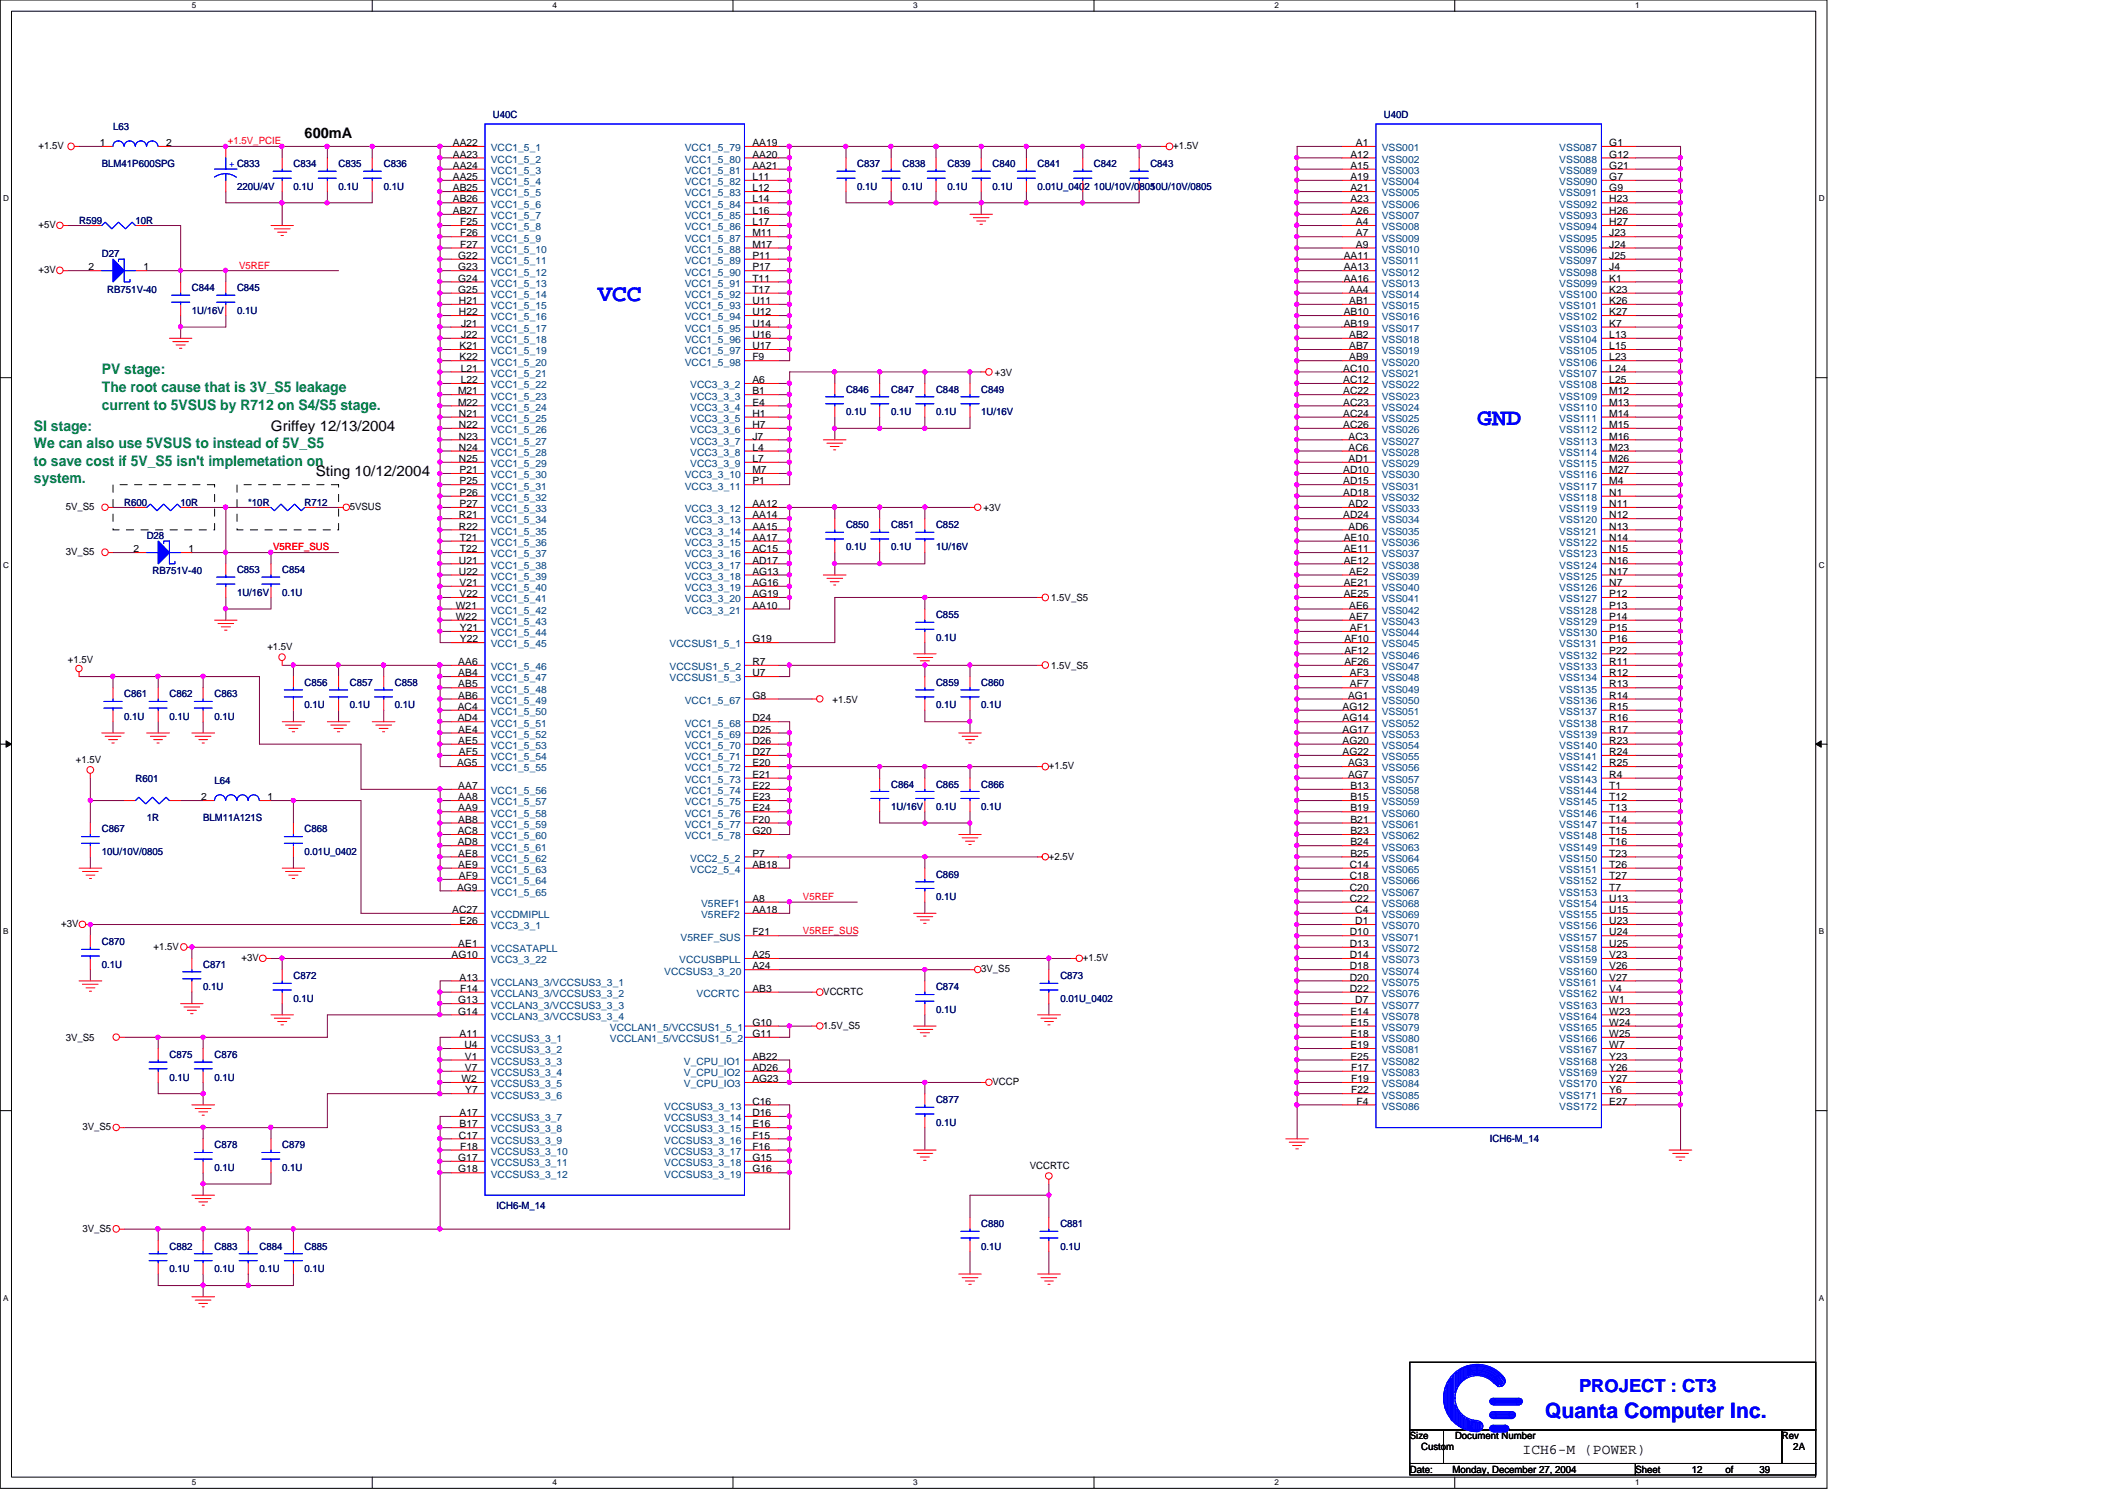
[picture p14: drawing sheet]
<svg xmlns="http://www.w3.org/2000/svg" width="297mm" height="210mm" viewBox="0 0 297 210" stroke-linecap="round" stroke-linejoin="round" font-family="sans-serif">
<defs><g id="words">
<g font-size="3.3" fill="#00f">
<text x="83.5" y="42.1">VCC</text>
<text x="206.3" y="59.4">GND</text>
</g>
<text font-size="3" fill="#00f" x="215.8" y="198">Quanta Computer Inc.</text>
<text font-size="2.5" fill="#00f" x="220.5" y="194.4">PROJECT : CT3</text>
<g font-size="2">
<text x="42.5" y="19.2">600mA</text>
<text x="37.8" y="60.2">Griffey 12/13/2004</text>
<text x="44.1" y="66.5">Sting 10/12/2004</text>
<text x="212.6" y="203.1">ICH6-M (POWER)</text>
</g>
<g font-size="2" fill="#008040">
<text x="14.2" y="52.3">PV stage:</text>
<text x="14.2" y="54.7">The root cause that is 3V_S5 leakage</text>
<text x="14.2" y="57.2">current to 5VSUS by R712 on S4/S5 stage.</text>
<text x="4.7" y="60.2">SI stage:</text>
<text x="4.7" y="62.6">We can also use 5VSUS to instead of 5V_S5</text>
<text x="4.7" y="65.1">to save cost if 5V_S5 isn't implemetation on</text>
<text x="4.7" y="67.5">system.</text>
</g>
<g font-size="1.4" fill="#000080">
<text x="68.8" y="16.4">U40C</text>
<text x="193.2" y="16.4">U40D</text>
<text x="14.2" y="23.4">BLM41P600SPG</text>
<text x="15.8" y="18.2">L63</text>
<text x="41" y="23.4">C834</text>
<text x="47.3" y="23.4">C835</text>
<text x="53.6" y="23.4">C836</text>
<text x="119.7" y="23.4">C837</text>
<text x="126" y="23.4">C838</text>
<text x="132.3" y="23.4">C839</text>
<text x="138.6" y="23.4">C840</text>
<text x="144.9" y="23.4">C841</text>
<text x="152.8" y="23.4">C842</text>
<text x="160.7" y="23.4">C843</text>
<text x="33.1" y="26.5">220U/4V</text>
<text x="41" y="26.5">0.1U</text>
<text x="47.3" y="26.5">0.1U</text>
<text x="53.6" y="26.5">0.1U</text>
<text x="119.7" y="26.5">0.1U</text>
<text x="126" y="26.5">0.1U</text>
<text x="132.3" y="26.5">0.1U</text>
<text x="138.6" y="26.5">0.1U</text>
<text x="144.9" y="26.5">0.01U_0402</text>
<text x="152.8" y="26.5">10U/10V/0805</text>
<text x="160.7" y="26.5">10U/10V/0805</text>
<text x="11" y="31.2">R599</text>
<text x="14.2" y="35.9">D27</text>
<text x="18.9" y="31.2">10R</text>
<text x="15" y="40.9">RB751V-40</text>
<text x="26.8" y="40.7">C844</text>
<text x="33.1" y="40.7">C845</text>
<text x="26.8" y="43.8">1U/16V</text>
<text x="33.1" y="43.8">0.1U</text>
<text x="118.1" y="54.9">C846</text>
<text x="118.1" y="58">0.1U</text>
<text x="124.5" y="54.9">C847</text>
<text x="124.5" y="58">0.1U</text>
<text x="130.7" y="54.9">C848</text>
<text x="130.7" y="58">0.1U</text>
<text x="137" y="54.9">C849</text>
<text x="137" y="58">1U/16V</text>
<text x="17.4" y="70.6">R600</text>
<text x="25.2" y="70.6">10R</text>
<text x="34.7" y="70.6">*10R</text>
<text x="42.5" y="70.6">R712</text>
<text x="20.5" y="75.3">D28</text>
<text x="118.1" y="73.7">C850</text>
<text x="118.1" y="76.9">0.1U</text>
<text x="124.5" y="73.7">C851</text>
<text x="124.5" y="76.9">0.1U</text>
<text x="130.7" y="73.7">C852</text>
<text x="130.7" y="76.9">1U/16V</text>
<text x="21.3" y="80.2">RB751V-40</text>
<text x="33.1" y="80.1">C853</text>
<text x="33.1" y="83.2">1U/16V</text>
<text x="39.4" y="80.1">C854</text>
<text x="39.4" y="83.2">0.1U</text>
<text x="130.7" y="86.4">C855</text>
<text x="130.7" y="89.5">0.1U</text>
<text x="42.5" y="95.8">C856</text>
<text x="48.8" y="95.8">C857</text>
<text x="55.2" y="95.8">C858</text>
<text x="130.7" y="95.8">C859</text>
<text x="137" y="95.8">C860</text>
<text x="17.4" y="97.4">C861</text>
<text x="17.4" y="100.5">0.1U</text>
<text x="23.7" y="97.4">C862</text>
<text x="23.7" y="100.5">0.1U</text>
<text x="30" y="97.4">C863</text>
<text x="30" y="100.5">0.1U</text>
<text x="42.5" y="98.9">0.1U</text>
<text x="48.8" y="98.9">0.1U</text>
<text x="55.2" y="98.9">0.1U</text>
<text x="130.7" y="98.9">0.1U</text>
<text x="137" y="98.9">0.1U</text>
<text x="18.9" y="109.2">R601</text>
<text x="30" y="109.5">L64</text>
<text x="124.5" y="110">C864</text>
<text x="124.5" y="113.1">1U/16V</text>
<text x="130.7" y="110">C865</text>
<text x="130.7" y="113.1">0.1U</text>
<text x="137" y="110">C866</text>
<text x="137" y="113.1">0.1U</text>
<text x="14.2" y="116.2">C867</text>
<text x="14.2" y="119.4">10U/10V/0805</text>
<text x="20.5" y="114.7">1R</text>
<text x="28.4" y="114.7">BLM11A121S</text>
<text x="42.5" y="116.2">C868</text>
<text x="42.5" y="119.4">0.01U_0402</text>
<text x="130.7" y="122.6">C869</text>
<text x="130.7" y="125.7">0.1U</text>
<text x="14.2" y="132">C870</text>
<text x="14.2" y="135.2">0.1U</text>
<text x="28.4" y="135.2">C871</text>
<text x="41" y="136.7">C872</text>
<text x="148.1" y="136.7">C873</text>
<text x="28.4" y="138.3">0.1U</text>
<text x="41" y="139.9">0.1U</text>
<text x="130.7" y="138.3">C874</text>
<text x="130.7" y="141.5">0.1U</text>
<text x="148.1" y="139.9">0.01U_0402</text>
<text x="23.7" y="147.7">C875</text>
<text x="30" y="147.7">C876</text>
<text x="23.7" y="150.9">0.1U</text>
<text x="30" y="150.9">0.1U</text>
<text x="130.7" y="154.1">C877</text>
<text x="30" y="160.4">C878</text>
<text x="39.4" y="160.4">C879</text>
<text x="130.7" y="157.2">0.1U</text>
<text x="208.1" y="159.4">ICH6-M_14</text>
<text x="30" y="163.5">0.1U</text>
<text x="39.4" y="163.5">0.1U</text>
<text x="69.3" y="168.9">ICH6-M_14</text>
<text x="137" y="171.4">C880</text>
<text x="148.1" y="171.4">C881</text>
<text x="23.7" y="174.5">C882</text>
<text x="23.7" y="177.7">0.1U</text>
<text x="30" y="174.5">C883</text>
<text x="30" y="177.7">0.1U</text>
<text x="36.2" y="174.5">C884</text>
<text x="36.2" y="177.7">0.1U</text>
<text x="42.5" y="174.5">C885</text>
<text x="42.5" y="177.7">0.1U</text>
<text x="137" y="174.5">0.1U</text>
<text x="148.1" y="174.5">0.1U</text>
</g>
<g font-size="1.4">
<text x="5.4" y="20.8">+1.5V</text>
<text x="13.9" y="20.4">1</text>
<text x="23.2" y="20.4">2</text>
<text x="63.2" y="20.4">AA22</text>
<text x="63.2" y="22">AA23</text>
<text x="63.2" y="23.6">AA24</text>
<text x="105.1" y="20.4">AA19</text>
<text x="105.1" y="22">AA20</text>
<text x="105.1" y="23.6">AA21</text>
<text x="163.8" y="20.8">+1.5V</text>
<text x="188.6" y="22">A12</text>
<text x="188.6" y="23.6">A15</text>
<text x="189.4" y="20.4">A1</text>
<text x="224.7" y="20.4">G1</text>
<text x="224.7" y="22">G12</text>
<text x="224.7" y="23.6">G21</text>
<text x="63.2" y="25.1">AA25</text>
<text x="63.2" y="26.7">AB25</text>
<text x="63.2" y="28.3">AB26</text>
<text x="63.2" y="29.9">AB27</text>
<text x="105.1" y="25.1">L11</text>
<text x="105.1" y="26.7">L12</text>
<text x="105.1" y="28.3">L14</text>
<text x="105.1" y="29.9">L16</text>
<text x="188.6" y="25.1">A19</text>
<text x="188.6" y="26.7">A21</text>
<text x="188.6" y="28.3">A23</text>
<text x="188.6" y="29.9">A26</text>
<text x="224.7" y="25.1">G7</text>
<text x="224.7" y="26.7">G9</text>
<text x="224.7" y="28.3">H23</text>
<text x="224.7" y="29.9">H26</text>
<text x="5.4" y="31.8">+5V</text>
<text x="64.3" y="31.5">F25</text>
<text x="64.3" y="33">F26</text>
<text x="64.3" y="34.6">F27</text>
<text x="105.1" y="31.5">L17</text>
<text x="105.1" y="33">M11</text>
<text x="105.1" y="34.6">M17</text>
<text x="189.4" y="31.5">A4</text>
<text x="189.4" y="33">A7</text>
<text x="189.4" y="34.6">A9</text>
<text x="224.7" y="31.5">H27</text>
<text x="224.7" y="33">J23</text>
<text x="224.7" y="34.6">J24</text>
<text x="5.4" y="38.1">+3V</text>
<text x="12.4" y="37.8">2</text>
<text x="20" y="37.8">1</text>
<text x="64" y="36.2">G22</text>
<text x="64" y="37.8">G23</text>
<text x="64" y="39.3">G24</text>
<text x="64" y="40.9">G25</text>
<text x="105.1" y="36.2">P11</text>
<text x="105.1" y="37.8">P17</text>
<text x="105.1" y="39.3">T11</text>
<text x="105.1" y="40.9">T17</text>
<text x="187.7" y="36.2">AA11</text>
<text x="187.7" y="37.8">AA13</text>
<text x="187.7" y="39.3">AA16</text>
<text x="188.4" y="40.9">AA4</text>
<text x="224.7" y="36.2">J25</text>
<text x="224.7" y="37.8">J4</text>
<text x="224.7" y="39.3">K1</text>
<text x="224.7" y="40.9">K23</text>
<text x="64.1" y="42.5">H21</text>
<text x="64.1" y="44">H22</text>
<text x="64.4" y="45.6">J21</text>
<text x="64.4" y="47.2">J22</text>
<text x="105.1" y="42.5">U11</text>
<text x="105.1" y="44">U12</text>
<text x="105.1" y="45.6">U14</text>
<text x="105.1" y="47.2">U16</text>
<text x="187.7" y="44">AB10</text>
<text x="187.7" y="45.6">AB19</text>
<text x="188.4" y="42.5">AB1</text>
<text x="188.4" y="47.2">AB2</text>
<text x="224.7" y="42.5">K26</text>
<text x="224.7" y="44">K27</text>
<text x="224.7" y="45.6">K7</text>
<text x="224.7" y="47.2">L13</text>
<text x="64.2" y="48.8">K21</text>
<text x="64.2" y="50.3">K22</text>
<text x="64.3" y="51.9">L21</text>
<text x="64.3" y="53.5">L22</text>
<text x="105.1" y="48.8">U17</text>
<text x="105.1" y="50.3">F9</text>
<text x="105.1" y="53.5">A6</text>
<text x="138.9" y="52.5">+3V</text>
<text x="187.6" y="51.9">AC10</text>
<text x="187.6" y="53.5">AC12</text>
<text x="188.4" y="48.8">AB7</text>
<text x="188.4" y="50.3">AB9</text>
<text x="224.7" y="48.8">L15</text>
<text x="224.7" y="50.3">L23</text>
<text x="224.7" y="51.9">L24</text>
<text x="224.7" y="53.5">L25</text>
<text x="64" y="55.1">M21</text>
<text x="64" y="56.6">M22</text>
<text x="64.1" y="58.2">N21</text>
<text x="64.1" y="59.8">N22</text>
<text x="105.1" y="55.1">B1</text>
<text x="105.1" y="56.6">E4</text>
<text x="105.1" y="58.2">H1</text>
<text x="105.1" y="59.8">H7</text>
<text x="187.6" y="55.1">AC22</text>
<text x="187.6" y="56.6">AC23</text>
<text x="187.6" y="58.2">AC24</text>
<text x="187.6" y="59.8">AC26</text>
<text x="224.7" y="55.1">M12</text>
<text x="224.7" y="56.6">M13</text>
<text x="224.7" y="58.2">M14</text>
<text x="224.7" y="59.8">M15</text>
<text x="64.1" y="61.4">N23</text>
<text x="64.1" y="62.9">N24</text>
<text x="64.1" y="64.5">N25</text>
<text x="105.1" y="61.4">J7</text>
<text x="105.1" y="62.9">L4</text>
<text x="105.1" y="64.5">L7</text>
<text x="188.3" y="61.4">AC3</text>
<text x="188.3" y="62.9">AC6</text>
<text x="188.3" y="64.5">AD1</text>
<text x="224.7" y="61.4">M16</text>
<text x="224.7" y="62.9">M23</text>
<text x="224.7" y="64.5">M26</text>
<text x="9.2" y="71.2">5V_S5</text>
<text x="48.8" y="71.2">5VSUS</text>
<text x="64.2" y="66.1">P21</text>
<text x="64.2" y="67.6">P25</text>
<text x="64.2" y="69.3">P26</text>
<text x="64.2" y="70.8">P27</text>
<text x="105.1" y="70.8">AA12</text>
<text x="105.1" y="66.1">M7</text>
<text x="105.1" y="67.6">P1</text>
<text x="137.4" y="71.4">+3V</text>
<text x="187.6" y="66.1">AD10</text>
<text x="187.6" y="67.6">AD15</text>
<text x="187.6" y="69.3">AD18</text>
<text x="188.3" y="70.8">AD2</text>
<text x="224.7" y="66.1">M27</text>
<text x="224.7" y="67.6">M4</text>
<text x="224.7" y="69.3">N1</text>
<text x="224.7" y="70.8">N11</text>
<text x="9.2" y="77.5">3V_S5</text>
<text x="18.6" y="77.1">2</text>
<text x="26.3" y="77.1">1</text>
<text x="64.1" y="72.4">R21</text>
<text x="64.1" y="74">R22</text>
<text x="64.2" y="75.5">T21</text>
<text x="64.2" y="77.1">T22</text>
<text x="105.1" y="72.4">AA14</text>
<text x="105.1" y="74">AA15</text>
<text x="105.1" y="75.5">AA17</text>
<text x="105.1" y="77.1">AC15</text>
<text x="187.6" y="72.4">AD24</text>
<text x="187.7" y="75.5">AE10</text>
<text x="187.7" y="77.1">AE11</text>
<text x="188.3" y="74">AD6</text>
<text x="224.7" y="72.4">N12</text>
<text x="224.7" y="74">N13</text>
<text x="224.7" y="75.5">N14</text>
<text x="224.7" y="77.1">N15</text>
<text x="64.1" y="78.7">U21</text>
<text x="64.1" y="80.3">U22</text>
<text x="64.2" y="81.8">V21</text>
<text x="64.2" y="83.4">V22</text>
<text x="105.1" y="78.7">AD17</text>
<text x="105.1" y="80.3">AG13</text>
<text x="105.1" y="81.8">AG16</text>
<text x="105.1" y="83.4">AG19</text>
<text x="146.8" y="84">1.5V_S5</text>
<text x="187.7" y="78.7">AE12</text>
<text x="187.7" y="81.8">AE21</text>
<text x="187.7" y="83.4">AE25</text>
<text x="188.4" y="80.3">AE2</text>
<text x="224.7" y="78.7">N16</text>
<text x="224.7" y="80.3">N17</text>
<text x="224.7" y="81.8">N7</text>
<text x="224.7" y="83.4">P12</text>
<text x="63.7" y="85">W21</text>
<text x="63.7" y="86.6">W22</text>
<text x="64.2" y="88.1">Y21</text>
<text x="64.2" y="89.7">Y22</text>
<text x="105.1" y="89.7">G19</text>
<text x="105.1" y="85">AA10</text>
<text x="187.7" y="89.7">AF10</text>
<text x="188.4" y="85">AE6</text>
<text x="188.4" y="86.6">AE7</text>
<text x="188.5" y="88.1">AF1</text>
<text x="224.7" y="85">P13</text>
<text x="224.7" y="86.6">P14</text>
<text x="224.7" y="88.1">P15</text>
<text x="224.7" y="89.7">P16</text>
<text x="9.5" y="92.6">+1.5V</text>
<text x="37.3" y="90.8">+1.5V</text>
<text x="64" y="92.9">AA6</text>
<text x="64" y="94.4">AB4</text>
<text x="105.1" y="92.9">R7</text>
<text x="105.1" y="94.4">U7</text>
<text x="146.8" y="93.4">1.5V_S5</text>
<text x="187.7" y="91.3">AF12</text>
<text x="187.7" y="92.9">AF26</text>
<text x="188.5" y="94.4">AF3</text>
<text x="224.7" y="91.3">P22</text>
<text x="224.7" y="92.9">R11</text>
<text x="224.7" y="94.4">R12</text>
<text x="63.9" y="99.1">AC4</text>
<text x="63.9" y="100.8">AD4</text>
<text x="64" y="96">AB5</text>
<text x="64" y="97.6">AB6</text>
<text x="105.1" y="100.8">D24</text>
<text x="105.1" y="97.6">G8</text>
<text x="116.2" y="98.2">+1.5V</text>
<text x="187.5" y="99.1">AG12</text>
<text x="187.5" y="100.8">AG14</text>
<text x="188.3" y="97.6">AG1</text>
<text x="188.5" y="96">AF7</text>
<text x="224.7" y="96">R13</text>
<text x="224.7" y="97.6">R14</text>
<text x="224.7" y="99.1">R15</text>
<text x="224.7" y="100.8">R16</text>
<text x="10.6" y="106.5">+1.5V</text>
<text x="63.8" y="107">AG5</text>
<text x="64" y="102.3">AE4</text>
<text x="64" y="103.9">AE5</text>
<text x="64.1" y="105.5">AF5</text>
<text x="105.1" y="102.3">D25</text>
<text x="105.1" y="103.9">D26</text>
<text x="105.1" y="105.5">D27</text>
<text x="105.1" y="107">E20</text>
<text x="146.5" y="107.4">+1.5V</text>
<text x="187.5" y="102.3">AG17</text>
<text x="187.5" y="103.9">AG20</text>
<text x="187.5" y="105.5">AG22</text>
<text x="188.3" y="107">AG3</text>
<text x="224.7" y="102.3">R17</text>
<text x="224.7" y="103.9">R23</text>
<text x="224.7" y="105.5">R24</text>
<text x="224.7" y="107">R25</text>
<text x="28.1" y="111.8">2</text>
<text x="37.3" y="111.8">1</text>
<text x="64" y="110.2">AA7</text>
<text x="64" y="111.8">AA8</text>
<text x="64" y="113.3">AA9</text>
<text x="105.1" y="108.6">E21</text>
<text x="105.1" y="110.2">E22</text>
<text x="105.1" y="111.8">E23</text>
<text x="105.1" y="113.3">E24</text>
<text x="188.3" y="108.6">AG7</text>
<text x="188.6" y="110.2">B13</text>
<text x="188.6" y="111.8">B15</text>
<text x="188.6" y="113.3">B19</text>
<text x="224.7" y="108.6">R4</text>
<text x="224.7" y="110.2">T1</text>
<text x="224.7" y="111.8">T12</text>
<text x="224.7" y="113.3">T13</text>
<text x="63.9" y="116.5">AC8</text>
<text x="63.9" y="118.1">AD8</text>
<text x="64" y="114.9">AB8</text>
<text x="64" y="119.6">AE8</text>
<text x="105.1" y="114.9">F20</text>
<text x="105.1" y="116.5">G20</text>
<text x="105.1" y="119.6">P7</text>
<text x="188.6" y="114.9">B21</text>
<text x="188.6" y="116.5">B23</text>
<text x="188.6" y="118.1">B24</text>
<text x="188.6" y="119.6">B25</text>
<text x="224.7" y="114.9">T14</text>
<text x="224.7" y="116.5">T15</text>
<text x="224.7" y="118.1">T16</text>
<text x="224.7" y="119.6">T23</text>
<text x="63.8" y="124.4">AG9</text>
<text x="64" y="121.2">AE9</text>
<text x="64.1" y="122.8">AF9</text>
<text x="105.1" y="125.9">A8</text>
<text x="105.1" y="121.2">AB18</text>
<text x="146.5" y="120.1">+2.5V</text>
<text x="188.5" y="121.2">C14</text>
<text x="188.5" y="122.8">C18</text>
<text x="188.5" y="124.4">C20</text>
<text x="188.5" y="125.9">C22</text>
<text x="224.7" y="121.2">T26</text>
<text x="224.7" y="122.8">T27</text>
<text x="224.7" y="124.4">T7</text>
<text x="224.7" y="125.9">U13</text>
<text x="8.5" y="129.5">+3V</text>
<text x="63.2" y="127.5">AC27</text>
<text x="64.2" y="129.1">E26</text>
<text x="105.1" y="127.5">AA18</text>
<text x="105.1" y="130.6">F21</text>
<text x="188.5" y="130.6">D10</text>
<text x="189.3" y="127.5">C4</text>
<text x="189.3" y="129.1">D1</text>
<text x="224.7" y="127.5">U15</text>
<text x="224.7" y="129.1">U23</text>
<text x="224.7" y="130.6">U24</text>
<text x="21.5" y="132.6">+1.5V</text>
<text x="33.7" y="134.2">+3V</text>
<text x="63.1" y="133.8">AG10</text>
<text x="64" y="132.2">AE1</text>
<text x="64.2" y="136.9">A13</text>
<text x="105.1" y="133.8">A25</text>
<text x="105.1" y="135.4">A24</text>
<text x="137" y="135.8">3V_S5</text>
<text x="151.2" y="134.2">+1.5V</text>
<text x="188.5" y="132.2">D13</text>
<text x="188.5" y="133.8">D14</text>
<text x="188.5" y="135.4">D18</text>
<text x="188.5" y="136.9">D20</text>
<text x="224.7" y="132.2">U25</text>
<text x="224.7" y="133.8">V23</text>
<text x="224.7" y="135.4">V26</text>
<text x="224.7" y="136.9">V27</text>
<text x="64" y="140.1">G13</text>
<text x="64" y="141.7">G14</text>
<text x="64.3" y="138.5">F14</text>
<text x="105.1" y="138.5">AB3</text>
<text x="105.1" y="143.3">G10</text>
<text x="115" y="138.9">VCCRTC</text>
<text x="115" y="143.7">1.5V_S5</text>
<text x="188.5" y="138.5">D22</text>
<text x="188.6" y="141.7">E14</text>
<text x="188.6" y="143.3">E15</text>
<text x="189.3" y="140.1">D7</text>
<text x="224.7" y="138.5">V4</text>
<text x="224.7" y="140.1">W1</text>
<text x="224.7" y="141.7">W23</text>
<text x="224.7" y="143.3">W24</text>
<text x="9.2" y="145.4">3V_S5</text>
<text x="64.2" y="144.8">A11</text>
<text x="64.9" y="146.4">U4</text>
<text x="64.9" y="148">V1</text>
<text x="64.9" y="149.6">V7</text>
<text x="105.1" y="144.8">G11</text>
<text x="105.1" y="148">AB22</text>
<text x="105.1" y="149.6">AD26</text>
<text x="188.6" y="144.8">E18</text>
<text x="188.6" y="146.4">E19</text>
<text x="188.6" y="148">E25</text>
<text x="188.7" y="149.6">F17</text>
<text x="224.7" y="144.8">W25</text>
<text x="224.7" y="146.4">W7</text>
<text x="224.7" y="148">Y23</text>
<text x="224.7" y="149.6">Y26</text>
<text x="64.2" y="155.9">A17</text>
<text x="64.4" y="151.1">W2</text>
<text x="65" y="152.7">Y7</text>
<text x="105.1" y="151.1">AG23</text>
<text x="105.1" y="154.3">C16</text>
<text x="105.1" y="155.9">D16</text>
<text x="138.6" y="151.6">VCCP</text>
<text x="188.7" y="151.1">F19</text>
<text x="188.7" y="152.7">F22</text>
<text x="189.4" y="154.3">F4</text>
<text x="224.7" y="151.1">Y27</text>
<text x="224.7" y="152.7">Y6</text>
<text x="224.7" y="154.3">E27</text>
<text x="11.5" y="157.8">3V_S5</text>
<text x="64.1" y="159">C17</text>
<text x="64.2" y="157.4">B17</text>
<text x="64.3" y="160.6">F18</text>
<text x="105.1" y="157.4">E16</text>
<text x="105.1" y="159">F15</text>
<text x="105.1" y="160.6">F16</text>
<text x="64" y="162.1">G17</text>
<text x="64" y="163.7">G18</text>
<text x="105.1" y="162.1">G15</text>
<text x="105.1" y="163.7">G16</text>
<text x="143.8" y="163.2">VCCRTC</text>
<text x="11.5" y="172">3V_S5</text>
<text x="196.9" y="201">Size</text>
<text x="198.5" y="202.6">Custom</text>
<text x="203.2" y="201">Document Number</text>
<text x="248.8" y="201">Rev</text>
<text x="250.4" y="202.6">2A</text>
<text x="196.9" y="205.7">Date:</text>
<text x="202.9" y="205.7">Monday, December 27, 2004</text>
<text x="228.4" y="205.7">Sheet</text>
<text x="236.3" y="205.7">12</text>
<text x="241" y="205.7">of</text>
<text x="245.7" y="205.7">39</text>
</g>
<g font-size="1.4" fill="#f00">
<text x="31.8" y="20.2">+1.5V_PCIE</text>
<text x="33.4" y="37.5">V5REF</text>
<text x="38.1" y="76.9">V5REF_SUS</text>
<text x="112.1" y="125.7">V5REF</text>
<text x="112.1" y="130.4">V5REF_SUS</text>
</g>
<text font-size="1.4" fill="#00f" x="32" y="23.3">+ C833</text>
<g font-size="1.4" fill="#004080">
<text x="68.5" y="21.1">VCC1_5_1</text>
<text x="68.5" y="22.7">VCC1_5_2</text>
<text x="95.6" y="21.1">VCC1_5_79</text>
<text x="95.6" y="22.7">VCC1_5_80</text>
<text x="193" y="21.1">VSS001</text>
<text x="193" y="22.7">VSS002</text>
<text x="217.8" y="21.1">VSS087</text>
<text x="217.8" y="22.7">VSS088</text>
<text x="68.5" y="24.3">VCC1_5_3</text>
<text x="68.5" y="25.9">VCC1_5_4</text>
<text x="68.5" y="27.4">VCC1_5_5</text>
<text x="68.5" y="29">VCC1_5_6</text>
<text x="95.6" y="24.3">VCC1_5_81</text>
<text x="95.6" y="25.9">VCC1_5_82</text>
<text x="95.6" y="27.4">VCC1_5_83</text>
<text x="95.6" y="29">VCC1_5_84</text>
<text x="193" y="24.3">VSS003</text>
<text x="193" y="25.9">VSS004</text>
<text x="193" y="27.4">VSS005</text>
<text x="193" y="29">VSS006</text>
<text x="217.8" y="24.3">VSS089</text>
<text x="217.8" y="25.9">VSS090</text>
<text x="217.8" y="27.4">VSS091</text>
<text x="217.8" y="29">VSS092</text>
<text x="68.5" y="30.6">VCC1_5_7</text>
<text x="68.5" y="32.2">VCC1_5_8</text>
<text x="68.5" y="33.7">VCC1_5_9</text>
<text x="68.5" y="35.3">VCC1_5_10</text>
<text x="95.6" y="30.6">VCC1_5_85</text>
<text x="95.6" y="32.2">VCC1_5_86</text>
<text x="95.6" y="33.7">VCC1_5_87</text>
<text x="95.6" y="35.3">VCC1_5_88</text>
<text x="193" y="30.6">VSS007</text>
<text x="193" y="32.2">VSS008</text>
<text x="193" y="33.7">VSS009</text>
<text x="193" y="35.3">VSS010</text>
<text x="217.8" y="30.6">VSS093</text>
<text x="217.8" y="32.2">VSS094</text>
<text x="217.8" y="33.7">VSS095</text>
<text x="217.8" y="35.3">VSS096</text>
<text x="68.5" y="36.9">VCC1_5_11</text>
<text x="68.5" y="38.5">VCC1_5_12</text>
<text x="68.5" y="40">VCC1_5_13</text>
<text x="68.5" y="41.6">VCC1_5_14</text>
<text x="95.6" y="36.9">VCC1_5_89</text>
<text x="95.6" y="38.5">VCC1_5_90</text>
<text x="95.6" y="40">VCC1_5_91</text>
<text x="95.6" y="41.6">VCC1_5_92</text>
<text x="193" y="36.9">VSS011</text>
<text x="193" y="38.5">VSS012</text>
<text x="193" y="40">VSS013</text>
<text x="193" y="41.6">VSS014</text>
<text x="217.8" y="36.9">VSS097</text>
<text x="217.8" y="38.5">VSS098</text>
<text x="217.8" y="40">VSS099</text>
<text x="217.8" y="41.6">VSS100</text>
<text x="68.5" y="43.2">VCC1_5_15</text>
<text x="68.5" y="44.7">VCC1_5_16</text>
<text x="68.5" y="46.4">VCC1_5_17</text>
<text x="68.5" y="47.9">VCC1_5_18</text>
<text x="95.6" y="43.2">VCC1_5_93</text>
<text x="95.6" y="44.7">VCC1_5_94</text>
<text x="95.6" y="46.4">VCC1_5_95</text>
<text x="95.6" y="47.9">VCC1_5_96</text>
<text x="193" y="43.2">VSS015</text>
<text x="193" y="44.7">VSS016</text>
<text x="193" y="47.9">VSS018</text>
<text x="193" y="46.4">VSS017</text>
<text x="217.8" y="43.2">VSS101</text>
<text x="217.8" y="44.7">VSS102</text>
<text x="217.8" y="46.4">VSS103</text>
<text x="217.8" y="47.9">VSS104</text>
<text x="68.5" y="49.5">VCC1_5_19</text>
<text x="68.5" y="51.1">VCC1_5_20</text>
<text x="68.5" y="52.6">VCC1_5_21</text>
<text x="95.6" y="49.5">VCC1_5_97</text>
<text x="95.6" y="51.1">VCC1_5_98</text>
<text x="193" y="49.5">VSS019</text>
<text x="193" y="51.1">VSS020</text>
<text x="193" y="52.6">VSS021</text>
<text x="217.8" y="49.5">VSS105</text>
<text x="217.8" y="51.1">VSS106</text>
<text x="217.8" y="52.6">VSS107</text>
<text x="68.5" y="54.2">VCC1_5_22</text>
<text x="68.5" y="55.8">VCC1_5_23</text>
<text x="68.5" y="57.4">VCC1_5_24</text>
<text x="68.5" y="58.9">VCC1_5_25</text>
<text x="96.4" y="54.2">VCC3_3_2</text>
<text x="96.4" y="55.8">VCC3_3_3</text>
<text x="96.4" y="57.4">VCC3_3_4</text>
<text x="96.4" y="58.9">VCC3_3_5</text>
<text x="193" y="54.2">VSS022</text>
<text x="193" y="55.8">VSS023</text>
<text x="193" y="57.4">VSS024</text>
<text x="193" y="58.9">VSS025</text>
<text x="217.8" y="54.2">VSS108</text>
<text x="217.8" y="55.8">VSS109</text>
<text x="217.8" y="57.4">VSS110</text>
<text x="217.8" y="58.9">VSS111</text>
<text x="68.5" y="60.5">VCC1_5_26</text>
<text x="68.5" y="62.1">VCC1_5_27</text>
<text x="68.5" y="63.7">VCC1_5_28</text>
<text x="68.5" y="65.2">VCC1_5_29</text>
<text x="96.4" y="60.5">VCC3_3_6</text>
<text x="96.4" y="62.1">VCC3_3_7</text>
<text x="96.4" y="63.7">VCC3_3_8</text>
<text x="96.4" y="65.2">VCC3_3_9</text>
<text x="193" y="60.5">VSS026</text>
<text x="193" y="62.1">VSS027</text>
<text x="193" y="63.7">VSS028</text>
<text x="193" y="65.2">VSS029</text>
<text x="217.8" y="60.5">VSS112</text>
<text x="217.8" y="62.1">VSS113</text>
<text x="217.8" y="63.7">VSS114</text>
<text x="217.8" y="65.2">VSS115</text>
<text x="68.5" y="66.8">VCC1_5_30</text>
<text x="68.5" y="68.4">VCC1_5_31</text>
<text x="68.5" y="70">VCC1_5_32</text>
<text x="68.5" y="71.5">VCC1_5_33</text>
<text x="95.6" y="71.5">VCC3_3_12</text>
<text x="95.6" y="66.8">VCC3_3_10</text>
<text x="95.6" y="68.4">VCC3_3_11</text>
<text x="193" y="66.8">VSS030</text>
<text x="193" y="68.4">VSS031</text>
<text x="193" y="70">VSS032</text>
<text x="193" y="71.5">VSS033</text>
<text x="217.8" y="66.8">VSS116</text>
<text x="217.8" y="68.4">VSS117</text>
<text x="217.8" y="70">VSS118</text>
<text x="217.8" y="71.5">VSS119</text>
<text x="68.5" y="73.1">VCC1_5_34</text>
<text x="68.5" y="74.7">VCC1_5_35</text>
<text x="68.5" y="76.2">VCC1_5_36</text>
<text x="68.5" y="77.9">VCC1_5_37</text>
<text x="95.6" y="73.1">VCC3_3_13</text>
<text x="95.6" y="74.7">VCC3_3_14</text>
<text x="95.6" y="76.2">VCC3_3_15</text>
<text x="95.6" y="77.9">VCC3_3_16</text>
<text x="193" y="73.1">VSS034</text>
<text x="193" y="74.7">VSS035</text>
<text x="193" y="76.2">VSS036</text>
<text x="193" y="77.9">VSS037</text>
<text x="217.8" y="73.1">VSS120</text>
<text x="217.8" y="74.7">VSS121</text>
<text x="217.8" y="76.2">VSS122</text>
<text x="217.8" y="77.9">VSS123</text>
<text x="68.5" y="79.4">VCC1_5_38</text>
<text x="68.5" y="81">VCC1_5_39</text>
<text x="68.5" y="82.5">VCC1_5_40</text>
<text x="95.6" y="79.4">VCC3_3_17</text>
<text x="95.6" y="81">VCC3_3_18</text>
<text x="95.6" y="82.5">VCC3_3_19</text>
<text x="193" y="79.4">VSS038</text>
<text x="193" y="81">VSS039</text>
<text x="193" y="82.5">VSS040</text>
<text x="217.8" y="79.4">VSS124</text>
<text x="217.8" y="81">VSS125</text>
<text x="217.8" y="82.5">VSS126</text>
<text x="68.5" y="84.1">VCC1_5_41</text>
<text x="68.5" y="85.7">VCC1_5_42</text>
<text x="68.5" y="87.3">VCC1_5_43</text>
<text x="68.5" y="88.9">VCC1_5_44</text>
<text x="95.6" y="84.1">VCC3_3_20</text>
<text x="95.6" y="85.7">VCC3_3_21</text>
<text x="193" y="84.1">VSS041</text>
<text x="193" y="85.7">VSS042</text>
<text x="193" y="87.3">VSS043</text>
<text x="193" y="88.9">VSS044</text>
<text x="217.8" y="84.1">VSS127</text>
<text x="217.8" y="85.7">VSS128</text>
<text x="217.8" y="87.3">VSS129</text>
<text x="217.8" y="88.9">VSS130</text>
<text x="68.5" y="90.4">VCC1_5_45</text>
<text x="68.5" y="93.6">VCC1_5_46</text>
<text x="68.5" y="95.2">VCC1_5_47</text>
<text x="93.5" y="93.6">VCCSUS1_5_2</text>
<text x="93.5" y="95.2">VCCSUS1_5_3</text>
<text x="93.5" y="90.4">VCCSUS1_5_1</text>
<text x="193" y="90.4">VSS045</text>
<text x="193" y="92">VSS046</text>
<text x="193" y="93.6">VSS047</text>
<text x="193" y="95.2">VSS048</text>
<text x="217.8" y="90.4">VSS131</text>
<text x="217.8" y="92">VSS132</text>
<text x="217.8" y="93.6">VSS133</text>
<text x="217.8" y="95.2">VSS134</text>
<text x="68.5" y="96.7">VCC1_5_48</text>
<text x="68.5" y="98.3">VCC1_5_49</text>
<text x="68.5" y="99.9">VCC1_5_50</text>
<text x="68.5" y="101.5">VCC1_5_51</text>
<text x="95.6" y="101.5">VCC1_5_68</text>
<text x="95.6" y="98.3">VCC1_5_67</text>
<text x="193" y="96.7">VSS049</text>
<text x="193" y="98.3">VSS050</text>
<text x="193" y="99.9">VSS051</text>
<text x="193" y="101.5">VSS052</text>
<text x="217.8" y="96.7">VSS135</text>
<text x="217.8" y="98.3">VSS136</text>
<text x="217.8" y="99.9">VSS137</text>
<text x="217.8" y="101.5">VSS138</text>
<text x="68.5" y="103">VCC1_5_52</text>
<text x="68.5" y="104.6">VCC1_5_53</text>
<text x="68.5" y="106.2">VCC1_5_54</text>
<text x="68.5" y="107.7">VCC1_5_55</text>
<text x="95.6" y="103">VCC1_5_69</text>
<text x="95.6" y="104.6">VCC1_5_70</text>
<text x="95.6" y="106.2">VCC1_5_71</text>
<text x="95.6" y="107.7">VCC1_5_72</text>
<text x="193" y="103">VSS053</text>
<text x="193" y="104.6">VSS054</text>
<text x="193" y="106.2">VSS055</text>
<text x="193" y="107.7">VSS056</text>
<text x="217.8" y="103">VSS139</text>
<text x="217.8" y="104.6">VSS140</text>
<text x="217.8" y="106.2">VSS141</text>
<text x="217.8" y="107.7">VSS142</text>
<text x="68.5" y="110.9">VCC1_5_56</text>
<text x="68.5" y="112.5">VCC1_5_57</text>
<text x="95.6" y="109.3">VCC1_5_73</text>
<text x="95.6" y="110.9">VCC1_5_74</text>
<text x="95.6" y="112.5">VCC1_5_75</text>
<text x="193" y="109.3">VSS057</text>
<text x="193" y="110.9">VSS058</text>
<text x="193" y="112.5">VSS059</text>
<text x="217.8" y="109.3">VSS143</text>
<text x="217.8" y="110.9">VSS144</text>
<text x="217.8" y="112.5">VSS145</text>
<text x="68.5" y="114">VCC1_5_58</text>
<text x="68.5" y="115.6">VCC1_5_59</text>
<text x="68.5" y="117.2">VCC1_5_60</text>
<text x="68.5" y="118.8">VCC1_5_61</text>
<text x="95.6" y="114">VCC1_5_76</text>
<text x="95.6" y="115.6">VCC1_5_77</text>
<text x="95.6" y="117.2">VCC1_5_78</text>
<text x="193" y="114">VSS060</text>
<text x="193" y="115.6">VSS061</text>
<text x="193" y="117.2">VSS062</text>
<text x="193" y="118.8">VSS063</text>
<text x="217.8" y="114">VSS146</text>
<text x="217.8" y="115.6">VSS147</text>
<text x="217.8" y="117.2">VSS148</text>
<text x="217.8" y="118.8">VSS149</text>
<text x="68.5" y="120.4">VCC1_5_62</text>
<text x="68.5" y="121.9">VCC1_5_63</text>
<text x="68.5" y="123.5">VCC1_5_64</text>
<text x="68.5" y="125.1">VCC1_5_65</text>
<text x="96.4" y="120.4">VCC2_5_2</text>
<text x="96.4" y="121.9">VCC2_5_4</text>
<text x="193" y="120.4">VSS064</text>
<text x="193" y="121.9">VSS065</text>
<text x="193" y="123.5">VSS066</text>
<text x="193" y="125.1">VSS067</text>
<text x="217.8" y="120.4">VSS150</text>
<text x="217.8" y="121.9">VSS151</text>
<text x="217.8" y="123.5">VSS152</text>
<text x="217.8" y="125.1">VSS153</text>
<text x="68.5" y="128.2">VCCDMIPLL</text>
<text x="68.5" y="129.8">VCC3_3_1</text>
<text x="95" y="131.4">V5REF_SUS</text>
<text x="97.9" y="126.7">V5REF1</text>
<text x="97.9" y="128.2">V5REF2</text>
<text x="193" y="126.7">VSS068</text>
<text x="193" y="128.2">VSS069</text>
<text x="193" y="129.8">VSS070</text>
<text x="193" y="131.4">VSS071</text>
<text x="217.8" y="126.7">VSS154</text>
<text x="217.8" y="128.2">VSS155</text>
<text x="217.8" y="129.8">VSS156</text>
<text x="217.8" y="131.4">VSS157</text>
<text x="68.5" y="133">VCCSATAPLL</text>
<text x="68.5" y="134.5">VCC3_3_22</text>
<text x="68.5" y="137.7">VCCLAN3_3/VCCSUS3_3_1</text>
<text x="92.7" y="136.1">VCCSUS3_3_20</text>
<text x="94.9" y="134.5">VCCUSBPLL</text>
<text x="193" y="133">VSS072</text>
<text x="193" y="134.5">VSS073</text>
<text x="193" y="136.1">VSS074</text>
<text x="193" y="137.7">VSS075</text>
<text x="217.8" y="133">VSS158</text>
<text x="217.8" y="134.5">VSS159</text>
<text x="217.8" y="136.1">VSS160</text>
<text x="217.8" y="137.7">VSS161</text>
<text x="68.5" y="139.2">VCCLAN3_3/VCCSUS3_3_2</text>
<text x="68.5" y="140.8">VCCLAN3_3/VCCSUS3_3_3</text>
<text x="68.5" y="142.4">VCCLAN3_3/VCCSUS3_3_4</text>
<text x="85.2" y="144">VCCLAN1_5/VCCSUS1_5_1</text>
<text x="97.3" y="139.2">VCCRTC</text>
<text x="193" y="139.2">VSS076</text>
<text x="193" y="140.8">VSS077</text>
<text x="193" y="142.4">VSS078</text>
<text x="193" y="144">VSS079</text>
<text x="217.8" y="139.2">VSS162</text>
<text x="217.8" y="140.8">VSS163</text>
<text x="217.8" y="142.4">VSS164</text>
<text x="217.8" y="144">VSS165</text>
<text x="68.5" y="145.5">VCCSUS3_3_1</text>
<text x="68.5" y="147.1">VCCSUS3_3_2</text>
<text x="68.5" y="148.7">VCCSUS3_3_3</text>
<text x="85.2" y="145.5">VCCLAN1_5/VCCSUS1_5_2</text>
<text x="95.5" y="148.7">V_CPU_IO1</text>
<text x="193" y="145.5">VSS080</text>
<text x="193" y="147.1">VSS081</text>
<text x="193" y="148.7">VSS082</text>
<text x="217.8" y="145.5">VSS166</text>
<text x="217.8" y="147.1">VSS167</text>
<text x="217.8" y="148.7">VSS168</text>
<text x="68.5" y="150.3">VCCSUS3_3_4</text>
<text x="68.5" y="151.8">VCCSUS3_3_5</text>
<text x="68.5" y="153.4">VCCSUS3_3_6</text>
<text x="92.7" y="155">VCCSUS3_3_13</text>
<text x="95.5" y="150.3">V_CPU_IO2</text>
<text x="95.5" y="151.8">V_CPU_IO3</text>
<text x="193" y="150.3">VSS083</text>
<text x="193" y="151.8">VSS084</text>
<text x="193" y="153.4">VSS085</text>
<text x="193" y="155">VSS086</text>
<text x="217.8" y="150.3">VSS169</text>
<text x="217.8" y="151.8">VSS170</text>
<text x="217.8" y="153.4">VSS171</text>
<text x="217.8" y="155">VSS172</text>
<text x="68.5" y="156.6">VCCSUS3_3_7</text>
<text x="68.5" y="158.2">VCCSUS3_3_8</text>
<text x="68.5" y="159.7">VCCSUS3_3_9</text>
<text x="68.5" y="161.3">VCCSUS3_3_10</text>
<text x="92.7" y="156.6">VCCSUS3_3_14</text>
<text x="92.7" y="158.2">VCCSUS3_3_15</text>
<text x="92.7" y="159.7">VCCSUS3_3_16</text>
<text x="92.7" y="161.3">VCCSUS3_3_17</text>
<text x="68.5" y="162.9">VCCSUS3_3_11</text>
<text x="68.5" y="164.5">VCCSUS3_3_12</text>
<text x="92.7" y="162.9">VCCSUS3_3_18</text>
<text x="92.7" y="164.5">VCCSUS3_3_19</text>
</g>
<g font-size="1.1">
<text x="26.8" y="1.1">5</text>
<text x="77.2" y="1.1">4</text>
<text x="127.5" y="1.1">3</text>
<text x="178" y="1.1">2</text>
<text x="228.3" y="1.1">1</text>
<text x=".5" y="28.1">D</text>
<text x="254" y="28.1">D</text>
<text x=".5" y="79.3">C</text>
<text x="254" y="79.3">C</text>
<text x=".5" y="130.5">B</text>
<text x="254" y="130.5">B</text>
<text x=".5" y="181.7">A</text>
<text x="254" y="181.7">A</text>
<text x="26.8" y="207.4">5</text>
<text x="77.2" y="207.4">4</text>
<text x="127.5" y="207.4">3</text>
<text x="178" y="207.4">2</text>
<text x="228.3" y="207.4">1</text>
</g>
</g></defs>
<path d="M0 0h255.1v207.9h-255.1zM1.6 1.6h252v204.7h-252z" fill="none" stroke="#000" stroke-width=".14"/>
<g fill="#fff">
<path d="M26.8 .2h.6v1.2h-.6z"/>
<path d="M26.8 206.5h.6v1.1h-.6z"/>
</g>
<path d="M52 0v1.6M52 206.3v1.6" fill="none" stroke="#000" stroke-width=".14"/>
<g fill="#fff">
<path d="M77.2 .2h.6v1.2h-.6z"/>
<path d="M77.2 206.5h.6v1.1h-.6z"/>
</g>
<path d="M102.4 0v1.6M102.4 206.3v1.6" fill="none" stroke="#000" stroke-width=".14"/>
<g fill="#fff">
<path d="M127.5 .2h.6v1.2h-.6z"/>
<path d="M127.5 206.5h.6v1.1h-.6z"/>
</g>
<path d="M152.8 0v1.6M152.8 206.3v1.6" fill="none" stroke="#000" stroke-width=".14"/>
<g fill="#fff">
<path d="M178 .2h.6v1.2h-.6z"/>
<path d="M178 206.5h.6v1.1h-.6z"/>
</g>
<path d="M203.2 0v1.6M203.2 206.3v1.6" fill="none" stroke="#000" stroke-width=".14"/>
<g fill="#fff">
<path d="M228.3 .2h.6v1.2h-.6z"/>
<path d="M228.3 206.5h.6v1.1h-.6z"/>
<path d="M.5 27.1h.7v1.2h-.7z"/>
<path d="M254 27.1h.8v1.2h-.8z"/>
<path d="M.5 78.3h.7v1.2h-.7z"/>
<path d="M254 78.3h.8v1.2h-.8z"/>
</g>
<path d="M0 52.7h1.6M253.6 52.7h1.5" fill="none" stroke="#000" stroke-width=".14"/>
<g fill="#fff">
<path d="M.5 129.5h.7v1.2h-.7z"/>
<path d="M254 129.5h.7v1.2h-.7z"/>
</g>
<path d="M0 103.9h1.6M253.6 103.9h1.5" fill="none" stroke="#000" stroke-width=".14"/>
<path d="M.8 103.5l.8 .4-.8 .5zM253.6 103.9l.7-.4v.9z" fill="#000" stroke="#000" stroke-width=".14"/>
<g fill="#fff">
<path d="M.5 180.7h.7v1.2h-.7z"/>
<path d="M254 180.7h.7v1.2h-.7z"/>
</g>
<path d="M0 155.1h1.6M253.6 155.1h1.5M196.9 190.2h56.7v9.5h-56.7zM196.9 199.7h4.7v4.7h-4.7zM201.6 199.7h47.2v4.7h-47.2zM248.8 199.7h4.8v4.7h-4.8zM196.9 204.4h31.5v1.6h-31.5zM228.4 204.4h25.2v1.6h-25.2z" fill="none" stroke="#000" stroke-width=".14"/>
<g fill="none" stroke="#800040" stroke-width=".14">
<path d="M9.5 31.5h3.1M9.5 37.8h3.1M11 20.4h3.2M20.5 31.5h4.7v7.9M20.5 37.8h26.8M23.7 20.4h39.3M31.5 26.8v1.5h20.5v-1.5M31.5 37.8v1.6M39.4 20.4v1.7M39.4 26.8v4.7M45.7 20.4v1.7M45.7 26.8v1.5"/>
<path d="M52 20.4v1.7M61.5 20.4v69.3h1.5M61.5 23.6h1.5M61.5 26.8h1.5M61.5 39.4h1.5M61.5 34.6h1.5M61.5 31.5h1.5M61.5 29.9h1.5M61.5 36.2h1.5M61.5 37.8h1.5M61.5 28.3h1.5M61.5 25.2h1.5"/>
<path d="M61.5 33.1h1.5M61.5 22.1h1.5M108.7 20.4h53.5M108.7 23.6h1.6M108.7 26.8h1.6M108.7 39.4h1.6M108.7 34.6h1.6M108.7 31.5h1.6M108.7 29.9h1.6M108.7 36.2h1.6M108.7 37.8h1.6M108.7 28.3h1.6"/>
<path d="M108.7 25.2h1.6M108.7 33.1h1.6M108.7 22.1h1.6M110.3 20.4v30h-1.6M118.1 20.4v1.7M118.1 26.8v1.5h41v-1.5M124.5 20.4v1.7M124.5 26.8v1.5M130.7 20.4v1.7M130.7 26.8v1.5M137 20.4v1.7M137 26.8v3.1"/>
<path d="M143.3 20.4v1.7M143.3 26.8v1.5M151.2 20.4v1.7M151.2 26.8v1.5M159.1 20.4v1.7M181.1 23.6h6.3M181.1 26.8h6.3M181.1 39.4h6.3M181.1 34.6h6.3M181.1 31.5h6.3M181.1 29.9h6.3M181.1 36.2h6.3"/>
<path d="M181.1 37.8h6.3M181.1 28.3h6.3M181.1 25.2h6.3M181.1 33.1h6.3M181.1 22.1h6.3M187.4 20.4h-6.3v138.6M228.4 20.4h6.3v140.2M228.4 23.6h6.3M228.4 26.8h6.3M228.4 39.4h6.3M228.4 34.6h6.3M228.4 31.5h6.3"/>
<path d="M228.4 29.9h6.3M228.4 36.2h6.3M228.4 37.8h6.3M228.4 28.3h6.3M228.4 25.2h6.3M228.4 33.1h6.3M228.4 22.1h6.3M25.2 44.1v3.1M31.5 44.1v1.6h-6.3M61.5 45.7h1.5M61.5 40.9h1.5M61.5 51.9h1.5"/>
<path d="M61.5 50.4h1.5M61.5 42.5h1.5M61.5 55.1h1.5M61.5 59.8h1.5M61.5 53.6h1.5M61.5 47.2h1.5M61.5 56.7h1.5M61.5 58.3h1.5M61.5 44.1h1.5M61.5 48.8h1.5M108.7 45.7h1.6M108.7 40.9h1.6"/>
<path d="M108.7 42.5h1.6M108.7 55.1h1.6M108.7 59.8h1.6M108.7 53.6h1.6M108.7 47.2h1.6M108.7 56.7h1.6M108.7 58.3h1.6M108.7 44.1h1.6M108.7 48.8h1.6M116.6 51.9v1.7M116.6 58.3v3.1M122.8 51.9v1.7"/>
<path d="M122.8 58.3v1.5M129.2 51.9v1.7M129.2 58.3v1.5M135.5 51.9v1.7M135.5 58.3v1.5h-18.9M137 51.9h-26.7v15.8h-1.6M181.1 45.7h6.3M181.1 40.9h6.3M181.1 51.9h6.3M181.1 50.4h6.3M181.1 42.5h6.3M181.1 55.1h6.3"/>
<path d="M181.1 59.8h6.3M181.1 53.6h6.3M181.1 47.2h6.3M181.1 56.7h6.3M181.1 58.3h6.3M181.1 44.1h6.3M181.1 48.8h6.3M228.4 45.7h6.3M228.4 40.9h6.3M228.4 51.9h6.3M228.4 50.4h6.3M228.4 42.5h6.3"/>
<path d="M228.4 55.1h6.3M228.4 59.8h6.3M228.4 53.6h6.3M228.4 47.2h6.3M228.4 56.7h6.3M228.4 58.3h6.3M228.4 44.1h6.3M228.4 48.8h6.3M15.8 70.9h3.1M15.8 77.2h3.1M26.8 70.9h9.4M26.8 77.2h20.5"/>
<path d="M31.5 70.9v7.8M37.8 77.2v1.5M44.1 70.9h3.2M61.5 64.6h1.5M61.5 74h1.5M61.5 70.9h1.5M61.5 77.2h1.5M61.5 61.4h1.5M61.5 63h1.5M61.5 66.1h1.5M61.5 78.7h1.5M61.5 72.4h1.5"/>
<path d="M61.5 69.3h1.5M61.5 67.7h1.5M61.5 75.6h1.5M108.7 64.6h1.6M108.7 74h1.6M108.7 70.9h26.8M108.7 77.2h1.6M108.7 61.4h1.6M108.7 63h1.6M108.7 66.1h1.6M108.7 78.7h1.6M108.7 72.4h1.6"/>
<path d="M108.7 75.6h1.6M110.3 70.9v14.1h-1.6M116.6 70.9v1.5M116.6 77.2v3.1M122.8 70.9v1.5M122.8 77.2v1.5M129.2 70.9v1.5M129.2 77.2v1.5h-12.6M181.1 64.6h6.3M181.1 74h6.3M181.1 70.9h6.3M181.1 77.2h6.3"/>
<path d="M181.1 61.4h6.3M181.1 63h6.3M181.1 66.1h6.3M181.1 78.7h6.3M181.1 72.4h6.3M181.1 69.3h6.3M181.1 67.7h6.3M181.1 75.6h6.3M228.4 64.6h6.3M228.4 74h6.3M228.4 70.9h6.3M228.4 77.2h6.3"/>
<path d="M228.4 61.4h6.3M228.4 63h6.3M228.4 66.1h6.3M228.4 78.7h6.3M228.4 72.4h6.3M228.4 69.3h6.3M228.4 67.7h6.3M228.4 75.6h6.3M11 94.5h25.2v9.4h14.2v6.3h12.6M15.8 94.5v1.6M22.1 94.5v1.6M28.4 94.5v1.6"/>
<path d="M31.5 83.4v3.2M37.8 83.4v1.6h-6.3M39.4 92.9h23.6M41 92.9v1.6M41 99.2v1.6M47.3 92.9v1.6M47.3 99.2v1.6M53.6 92.9v1.6M53.6 99.2v1.6M61.5 92.9v14.2h1.5M61.5 97.6h1.5M61.5 99.2h1.5"/>
<path d="M61.5 94.5h1.5M61.5 85h1.5M61.5 83.4h1.5M61.5 96.1h1.5M61.5 81.9h1.5M61.5 80.3h1.5M61.5 88.2h1.5M61.5 86.6h1.5M108.7 97.6h4.7M108.7 92.9h36.2M108.7 83.4h1.6M108.7 81.9h1.6"/>
<path d="M108.7 80.3h1.6M110.3 92.9v1.6h-1.6M129.2 83.4v1.6M129.2 89.7v1.6M129.2 92.9v1.6M129.2 99.2v1.6h6.3M135.5 92.9v1.6M135.5 99.2v3.2M144.9 83.4h-28.3v6.3h-7.9M181.1 97.6h6.3M181.1 92.9h6.3M181.1 99.2h6.3"/>
<path d="M181.1 94.5h6.3M181.1 85h6.3M181.1 89.7h6.3M181.1 83.4h6.3M181.1 96.1h6.3M181.1 81.9h6.3M181.1 80.3h6.3M181.1 91.3h6.3M181.1 88.2h6.3M181.1 86.6h6.3M228.4 97.6h6.3M228.4 92.9h6.3"/>
<path d="M228.4 99.2h6.3M228.4 94.5h6.3M228.4 85h6.3M228.4 89.7h6.3M228.4 83.4h6.3M228.4 96.1h6.3M228.4 81.9h6.3M228.4 80.3h6.3M228.4 91.3h6.3M228.4 88.2h6.3M228.4 86.6h6.3M12.6 108.7v6.2"/>
<path d="M12.6 119.7v1.5M12.6 111.8h4.8M15.8 100.8v1.6M22.1 100.8v1.6M25.2 111.8h3.2M28.4 100.8v1.6M37.8 111.8h12.6v15.8h12.6M41 111.8v3.1M41 119.7v1.5M61.5 110.2v14.2h1.5M61.5 102.4h1.5M61.5 114.9h1.5"/>
<path d="M61.5 116.5h1.5M61.5 105.5h1.5M61.5 119.7h1.5M61.5 111.8h1.5M61.5 113.4h1.5M61.5 118.1h1.5M61.5 100.8h1.5M61.5 103.9h1.5M108.7 102.4h1.6M108.7 114.9h1.6M108.7 100.8h1.6v15.7h-1.6M108.7 107.1h36.2"/>
<path d="M108.7 105.5h1.6M108.7 119.7h36.2M108.7 108.7h1.6M108.7 111.8h1.6M108.7 113.4h1.6M108.7 103.9h1.6M108.7 110.2h1.6M110.3 119.7v1.5h-1.6M122.8 113.4v1.5h12.7M122.8 107.1v1.6M129.2 107.1v1.6M129.2 113.4v1.5"/>
<path d="M129.2 119.7v1.5M135.5 107.1v1.6M135.5 113.4v3.1M181.1 102.4h6.3M181.1 114.9h6.3M181.1 116.5h6.3M181.1 107.1h6.3M181.1 105.5h6.3M181.1 119.7h6.3M181.1 108.7h6.3M181.1 111.8h6.3M181.1 113.4h6.3"/>
<path d="M181.1 118.1h6.3M181.1 100.8h6.3M181.1 103.9h6.3M181.1 110.2h6.3M228.4 102.4h6.3M228.4 114.9h6.3M228.4 116.5h6.3M228.4 107.1h6.3M228.4 105.5h6.3M228.4 119.7h6.3M228.4 108.7h6.3M228.4 111.8h6.3"/>
<path d="M228.4 113.4h6.3M228.4 118.1h6.3M228.4 100.8h6.3M228.4 103.9h6.3M228.4 110.2h6.3M12.6 135.4v1.6M26.8 138.6v1.6M37.8 133.9h25.2M39.4 133.9v1.5M61.5 121.2h1.5M61.5 122.8h1.5M61.5 138.6h1.5"/>
<path d="M63 137h-1.5v4.7M63 129.1h-50.4v1.6M63 132.3h-36.2v1.6M108.7 135.4h26.8M108.7 130.7h11M108.7 133.9h40.9M108.7 138.6h4.7M108.7 126h11M110.3 126v1.6h-1.6M129.2 126v1.6M129.2 135.4v1.6M146.5 133.9v1.5"/>
<path d="M181.1 121.2h6.3M181.1 135.4h6.3M181.1 130.7h6.3M181.1 122.8h6.3M181.1 129.1h6.3M181.1 133.9h6.3M181.1 138.6h6.3M181.1 132.3h6.3M181.1 124.4h6.3M181.1 127.6h6.3M181.1 137h6.3M181.1 126h6.3"/>
<path d="M228.4 121.2h6.3M228.4 135.4h6.3M228.4 130.7h6.3M228.4 122.8h6.3M228.4 129.1h6.3M228.4 133.9h6.3M228.4 138.6h6.3M228.4 132.3h6.3M228.4 124.4h6.3M228.4 127.6h6.3M228.4 137h6.3M228.4 126h6.3"/>
<path d="M22.1 144.9v1.5M22.1 151.2v1.5h6.3M28.4 144.9v1.5M28.4 151.2v3.1M28.4 157.5v1.5M37.8 157.5v1.5M39.4 140.2v1.5M61.5 146.4h1.5M61.5 151.2h1.5M61.5 149.6h1.5M61.5 157.5h1.5M61.5 148h1.5"/>
<path d="M61.5 159h1.5M61.5 140.2h1.5M63 144.9h-1.5v7.8M63 155.9h-1.5v15.8M63 141.7h-17.3v3.2h-28.3M63 152.7h-17.3v4.8h-28.3M108.7 154.3h1.6v17.4h-92.9M108.7 148h1.6v3.2M108.7 151.2h28.3M108.7 155.9h1.6M108.7 149.6h1.6M108.7 157.5h1.6"/>
<path d="M108.7 159h1.6M108.7 143.3h4.7M110.3 143.3v1.6h-1.6M129.2 141.7v1.6M129.2 151.2v1.5M129.2 157.5v3.1M146.5 140.2v1.5M181.1 141.7h6.3M181.1 146.4h6.3M181.1 144.9h6.3M181.1 151.2h6.3M181.1 152.7h6.3"/>
<path d="M181.1 149.6h6.3M181.1 148h6.3M181.1 143.3h6.3M181.1 154.3h6.3M181.1 140.2h6.3M228.4 141.7h6.3M228.4 146.4h6.3M228.4 144.9h6.3M228.4 151.2h6.3M228.4 152.7h6.3M228.4 149.6h6.3M228.4 148h6.3"/>
<path d="M228.4 143.3h6.3M228.4 154.3h6.3M228.4 140.2h6.3M22.1 171.7v1.5M22.1 177.9v1.6h18.9v-1.6M28.4 163.8v3.1M28.4 171.7v1.5M28.4 177.9v3.2M34.7 171.7v1.5M34.7 177.9v1.6M37.8 163.8v1.6h-9.4M41 171.7v1.5"/>
<path d="M61.5 160.6h1.5M61.5 162.2h1.5M61.5 163.8h1.5M108.7 160.6h1.6M108.7 162.2h1.6M108.7 163.8h1.6M135.5 174.8v3.1M146.5 166.9h-11v3.2M146.5 165.4v4.7M146.5 174.8v3.1"/>
</g>
<g fill="#f0f" stroke="#f0f" stroke-width=".14">
<circle cx="61.4" cy="113.4" r=".3"/>
<circle cx="22.1" cy="171.6" r=".3"/>
<circle cx="159" cy="20.4" r=".29"/>
<circle cx="61.4" cy="141.7" r=".3"/>
<circle cx="61.4" cy="33" r=".29"/>
<circle cx="234.7" cy="74" r=".3"/>
<circle cx="61.4" cy="146.4" r=".3"/>
<circle cx="22.1" cy="144.9" r=".3"/>
<circle cx="47.2" cy="92.9" r=".3"/>
<circle cx="124.4" cy="20.4" r=".3"/>
<circle cx="61.4" cy="122.8" r=".3"/>
<circle cx="135.4" cy="92.9" r=".29"/>
<circle cx="12.6" cy="129.1" r=".3"/>
<circle cx="61.4" cy="151.1" r=".29"/>
<circle cx="116.5" cy="70.8" r=".3"/>
<circle cx="61.4" cy="70.8" r=".3"/>
<circle cx="234.7" cy="40.9" r=".29"/>
<circle cx="61.4" cy="96" r=".29"/>
<circle cx="28.4" cy="152.7" r=".3"/>
<circle cx="122.8" cy="51.9" r=".3"/>
<circle cx="116.5" cy="51.9" r=".3"/>
<circle cx="110.2" cy="44.1" r=".3"/>
<circle cx="110.2" cy="45.6" r=".3"/>
<circle cx="110.2" cy="39.3" r=".3"/>
<circle cx="110.2" cy="107.1" r=".3"/>
<circle cx="110.2" cy="108.6" r=".3"/>
<circle cx="37.8" cy="77.1" r=".3"/>
<circle cx="15.7" cy="94.4" r=".3"/>
<circle cx="61.4" cy="94.4" r=".3"/>
<circle cx="110.2" cy="155.9" r=".3"/>
<circle cx="181.1" cy="70.8" r=".3"/>
<circle cx="31.5" cy="70.8" r=".3"/>
<circle cx="110.2" cy="28.3" r=".3"/>
<circle cx="110.2" cy="29.9" r=".3"/>
<circle cx="110.2" cy="31.4" r=".3"/>
<circle cx="61.4" cy="62.9" r=".3"/>
<circle cx="110.2" cy="20.4" r=".3"/>
<circle cx="118.1" cy="20.4" r=".3"/>
<circle cx="45.7" cy="20.4" r=".3"/>
<circle cx="61.4" cy="121.2" r=".3"/>
<circle cx="234.7" cy="135.4" r=".29"/>
<circle cx="110.2" cy="160.6" r=".3"/>
<circle cx="234.7" cy="47.2" r=".3"/>
<circle cx="61.4" cy="20.4" r=".3"/>
<circle cx="61.4" cy="119.6" r=".29"/>
<circle cx="61.4" cy="171.6" r=".3"/>
<circle cx="129.2" cy="135.4" r=".29"/>
<circle cx="61.4" cy="103.9" r=".29"/>
<circle cx="61.4" cy="66.1" r=".3"/>
<circle cx="110.2" cy="111.8" r=".29"/>
<circle cx="61.4" cy="83.4" r=".3"/>
<circle cx="110.2" cy="75.6" r=".3"/>
<circle cx="110.2" cy="77.1" r=".3"/>
<circle cx="61.4" cy="25.2" r=".29"/>
<circle cx="110.2" cy="22" r=".3"/>
<circle cx="28.4" cy="171.6" r=".3"/>
<circle cx="110.2" cy="163.7" r=".3"/>
<circle cx="61.4" cy="78.7" r=".3"/>
<circle cx="110.2" cy="149.6" r=".3"/>
<circle cx="110.2" cy="102.3" r=".3"/>
<circle cx="181.1" cy="132.2" r=".3"/>
<circle cx="61.4" cy="37.8" r=".3"/>
<circle cx="61.4" cy="72.4" r=".29"/>
<circle cx="110.2" cy="33" r=".29"/>
<circle cx="110.2" cy="34.6" r=".3"/>
<circle cx="34.7" cy="171.6" r=".3"/>
<circle cx="61.4" cy="102.3" r=".3"/>
<circle cx="40.9" cy="171.6" r=".29"/>
<circle cx="61.4" cy="152.7" r=".3"/>
<circle cx="110.2" cy="119.6" r=".29"/>
<circle cx="61.4" cy="118.1" r=".3"/>
<circle cx="181.1" cy="86.6" r=".3"/>
<circle cx="61.4" cy="50.4" r=".3"/>
<circle cx="28.4" cy="157.4" r=".3"/>
<circle cx="37.8" cy="157.4" r=".3"/>
<circle cx="122.8" cy="78.7" r=".3"/>
<circle cx="61.4" cy="55.1" r=".3"/>
<circle cx="234.7" cy="149.6" r=".3"/>
<circle cx="61.4" cy="162.2" r=".3"/>
<circle cx="61.4" cy="58.2" r=".3"/>
<circle cx="234.7" cy="67.7" r=".3"/>
<circle cx="181.1" cy="55.1" r=".3"/>
<circle cx="61.4" cy="29.9" r=".3"/>
<circle cx="129.2" cy="83.4" r=".3"/>
<circle cx="181.1" cy="113.4" r=".3"/>
<circle cx="110.2" cy="110.2" r=".3"/>
<circle cx="181.1" cy="114.9" r=".3"/>
<circle cx="61.4" cy="92.9" r=".3"/>
<circle cx="26.8" cy="132.2" r=".3"/>
<circle cx="130.7" cy="20.4" r=".3"/>
<circle cx="129.2" cy="51.9" r=".3"/>
<circle cx="110.2" cy="47.2" r=".3"/>
<circle cx="12.6" cy="111.8" r=".29"/>
<circle cx="61.4" cy="51.9" r=".3"/>
<circle cx="234.7" cy="91.3" r=".3"/>
<circle cx="234.7" cy="22" r=".3"/>
<circle cx="181.1" cy="143.3" r=".29"/>
<circle cx="52" cy="20.4" r=".3"/>
<circle cx="61.4" cy="22" r=".3"/>
<circle cx="181.1" cy="137" r=".3"/>
<circle cx="40.9" cy="111.8" r=".29"/>
<circle cx="110.2" cy="92.9" r=".3"/>
<circle cx="61.4" cy="69.3" r=".3"/>
<circle cx="61.4" cy="159" r=".29"/>
<circle cx="181.1" cy="62.9" r=".3"/>
<circle cx="61.4" cy="31.4" r=".3"/>
<circle cx="181.1" cy="23.6" r=".3"/>
<circle cx="234.7" cy="88.2" r=".29"/>
<circle cx="135.4" cy="107.1" r=".29"/>
<circle cx="181.1" cy="92.9" r=".3"/>
<circle cx="61.4" cy="26.7" r=".3"/>
<circle cx="124.4" cy="28.3" r=".3"/>
<circle cx="135.4" cy="114.9" r=".29"/>
<circle cx="110.2" cy="103.9" r=".29"/>
<circle cx="61.4" cy="81.9" r=".3"/>
<circle cx="181.1" cy="149.6" r=".3"/>
<circle cx="61.4" cy="64.5" r=".29"/>
<circle cx="61.4" cy="56.7" r=".29"/>
<circle cx="61.4" cy="110.2" r=".3"/>
<circle cx="61.4" cy="23.6" r=".3"/>
<circle cx="181.1" cy="81.9" r=".3"/>
<circle cx="61.4" cy="99.2" r=".3"/>
<circle cx="110.2" cy="114.9" r=".3"/>
<circle cx="110.2" cy="48.8" r=".29"/>
<circle cx="146.5" cy="166.9" r=".29"/>
<circle cx="129.2" cy="114.9" r=".3"/>
<circle cx="31.5" cy="20.4" r=".3"/>
<circle cx="61.4" cy="138.6" r=".3"/>
<circle cx="61.4" cy="42.5" r=".3"/>
<circle cx="110.2" cy="56.7" r=".29"/>
<circle cx="61.4" cy="75.6" r=".3"/>
<circle cx="28.4" cy="94.4" r=".3"/>
<circle cx="234.7" cy="100.7" r=".3"/>
<circle cx="110.2" cy="25.2" r=".29"/>
<circle cx="110.2" cy="26.7" r=".3"/>
<circle cx="129.2" cy="119.6" r=".29"/>
<circle cx="110.2" cy="143.3" r=".29"/>
<circle cx="22.1" cy="94.4" r=".3"/>
<circle cx="28.4" cy="144.9" r=".3"/>
<circle cx="122.8" cy="70.8" r=".3"/>
<circle cx="181.1" cy="154.3" r=".3"/>
<circle cx="110.2" cy="157.4" r=".3"/>
<circle cx="129.2" cy="70.8" r=".3"/>
<circle cx="234.7" cy="132.2" r=".3"/>
<circle cx="61.4" cy="36.2" r=".3"/>
<circle cx="110.2" cy="151.1" r=".29"/>
<circle cx="61.4" cy="116.5" r=".3"/>
<circle cx="110.2" cy="113.4" r=".3"/>
<circle cx="234.7" cy="56.7" r=".29"/>
<circle cx="61.4" cy="163.7" r=".3"/>
<circle cx="181.1" cy="74" r=".3"/>
<circle cx="143.3" cy="20.4" r=".29"/>
<circle cx="151.2" cy="20.4" r=".29"/>
<circle cx="61.4" cy="77.1" r=".3"/>
<circle cx="39.4" cy="20.4" r=".3"/>
<circle cx="181.1" cy="45.6" r=".3"/>
<circle cx="234.7" cy="119.6" r=".29"/>
<circle cx="137" cy="20.4" r=".3"/>
<circle cx="234.7" cy="29.9" r=".3"/>
<circle cx="61.4" cy="28.3" r=".3"/>
<circle cx="234.7" cy="44.1" r=".3"/>
<circle cx="146.5" cy="133.8" r=".3"/>
<circle cx="234.7" cy="103.9" r=".29"/>
<circle cx="110.2" cy="40.9" r=".29"/>
<circle cx="110.2" cy="42.5" r=".3"/>
<circle cx="129.2" cy="59.8" r=".3"/>
<circle cx="122.8" cy="59.8" r=".3"/>
<circle cx="110.2" cy="105.5" r=".3"/>
<circle cx="61.4" cy="111.8" r=".29"/>
<circle cx="234.7" cy="83.4" r=".3"/>
<circle cx="61.4" cy="74" r=".3"/>
<circle cx="129.2" cy="92.9" r=".3"/>
<circle cx="61.4" cy="47.2" r=".3"/>
<circle cx="40.9" cy="92.9" r=".29"/>
<circle cx="61.4" cy="157.4" r=".3"/>
<circle cx="61.4" cy="39.3" r=".3"/>
<circle cx="61.4" cy="59.8" r=".3"/>
<circle cx="61.4" cy="45.6" r=".3"/>
<circle cx="110.2" cy="23.6" r=".3"/>
<circle cx="234.7" cy="140.1" r=".3"/>
<circle cx="234.7" cy="36.2" r=".3"/>
<circle cx="61.4" cy="148" r=".3"/>
<circle cx="181.1" cy="25.2" r=".29"/>
<circle cx="61.4" cy="40.9" r=".29"/>
<circle cx="61.4" cy="105.5" r=".3"/>
<circle cx="61.4" cy="140.1" r=".3"/>
<circle cx="110.2" cy="159" r=".29"/>
<circle cx="234.7" cy="124.4" r=".3"/>
<circle cx="61.4" cy="53.5" r=".3"/>
<circle cx="61.4" cy="160.6" r=".3"/>
<circle cx="61.4" cy="100.7" r=".3"/>
<circle cx="61.4" cy="44.1" r=".3"/>
<circle cx="61.4" cy="67.7" r=".3"/>
<circle cx="61.4" cy="149.6" r=".3"/>
<circle cx="61.4" cy="61.4" r=".3"/>
<circle cx="61.4" cy="114.9" r=".3"/>
<circle cx="234.7" cy="108.6" r=".3"/>
<circle cx="110.2" cy="36.2" r=".3"/>
<circle cx="110.2" cy="37.8" r=".3"/>
<circle cx="61.4" cy="48.8" r=".29"/>
<circle cx="61.4" cy="34.6" r=".3"/>
<circle cx="61.4" cy="85" r=".3"/>
<circle cx="53.5" cy="92.9" r=".3"/>
<circle cx="181.1" cy="103.9" r=".29"/>
<circle cx="234.7" cy="80.3" r=".29"/>
<circle cx="181.1" cy="37.8" r=".3"/>
<circle cx="61.4" cy="80.3" r=".29"/>
<circle cx="129.2" cy="107.1" r=".3"/>
<circle cx="122.8" cy="107.1" r=".3"/>
<circle cx="234.7" cy="116.5" r=".3"/>
<circle cx="61.4" cy="88.2" r=".29"/>
<circle cx="110.2" cy="162.2" r=".3"/>
<circle cx="129.2" cy="151.1" r=".29"/>
<circle cx="61.4" cy="86.6" r=".3"/>
<circle cx="61.4" cy="97.6" r=".3"/>
<circle cx="31.5" cy="77.1" r=".3"/>
<circle cx="110.2" cy="55.1" r=".3"/>
<circle cx="181.1" cy="75.6" r=".3"/>
<circle cx="110.2" cy="78.7" r=".3"/>
<circle cx="234.7" cy="154.3" r=".3"/>
<circle cx="130.7" cy="28.3" r=".3"/>
<circle cx="137" cy="28.3" r=".3"/>
<circle cx="45.7" cy="28.3" r=".3"/>
<circle cx="181.1" cy="122.8" r=".3"/>
<circle cx="234.7" cy="81.9" r=".3"/>
<circle cx="234.7" cy="86.6" r=".3"/>
<circle cx="181.1" cy="34.6" r=".3"/>
<circle cx="110.2" cy="61.4" r=".3"/>
<circle cx="110.2" cy="62.9" r=".3"/>
<circle cx="181.1" cy="39.3" r=".3"/>
<circle cx="234.7" cy="144.9" r=".3"/>
<circle cx="25.2" cy="45.6" r=".29"/>
<circle cx="181.1" cy="140.1" r=".3"/>
<circle cx="181.1" cy="29.9" r=".3"/>
<circle cx="181.1" cy="31.4" r=".3"/>
<circle cx="181.1" cy="56.7" r=".29"/>
<circle cx="181.1" cy="85" r=".3"/>
<circle cx="34.7" cy="179.5" r=".3"/>
<circle cx="181.1" cy="48.8" r=".29"/>
<circle cx="181.1" cy="50.4" r=".3"/>
<circle cx="234.7" cy="125.9" r=".3"/>
<circle cx="31.5" cy="85" r=".3"/>
<circle cx="116.5" cy="59.8" r=".3"/>
<circle cx="181.1" cy="124.4" r=".3"/>
<circle cx="31.5" cy="37.8" r=".3"/>
<circle cx="181.1" cy="80.3" r=".29"/>
<circle cx="234.7" cy="102.3" r=".3"/>
<circle cx="234.7" cy="64.5" r=".29"/>
<circle cx="181.1" cy="146.4" r=".3"/>
<circle cx="181.1" cy="144.9" r=".3"/>
<circle cx="234.7" cy="107.1" r=".3"/>
<circle cx="110.2" cy="125.9" r=".3"/>
<circle cx="110.2" cy="59.8" r=".3"/>
<circle cx="110.2" cy="58.2" r=".3"/>
<circle cx="181.1" cy="59.8" r=".3"/>
<circle cx="234.7" cy="34.6" r=".3"/>
<circle cx="234.7" cy="146.4" r=".3"/>
<circle cx="181.1" cy="47.2" r=".3"/>
<circle cx="234.7" cy="111.8" r=".29"/>
<circle cx="234.7" cy="75.6" r=".3"/>
<circle cx="181.1" cy="107.1" r=".3"/>
<circle cx="116.5" cy="78.7" r=".3"/>
<circle cx="181.1" cy="118.1" r=".3"/>
<circle cx="181.1" cy="40.9" r=".29"/>
<circle cx="181.1" cy="64.5" r=".29"/>
<circle cx="234.7" cy="138.6" r=".3"/>
<circle cx="234.7" cy="141.7" r=".3"/>
<circle cx="181.1" cy="96" r=".29"/>
<circle cx="234.7" cy="92.9" r=".3"/>
<circle cx="181.1" cy="69.3" r=".3"/>
<circle cx="135.4" cy="100.7" r=".29"/>
<circle cx="234.7" cy="62.9" r=".3"/>
<circle cx="181.1" cy="141.7" r=".3"/>
<circle cx="181.1" cy="58.2" r=".3"/>
<circle cx="181.1" cy="36.2" r=".3"/>
<circle cx="181.1" cy="26.7" r=".3"/>
<circle cx="181.1" cy="42.5" r=".3"/>
<circle cx="234.7" cy="96" r=".29"/>
<circle cx="234.7" cy="127.5" r=".29"/>
<circle cx="181.1" cy="51.9" r=".3"/>
<circle cx="234.7" cy="105.5" r=".3"/>
<circle cx="234.7" cy="55.1" r=".3"/>
<circle cx="234.7" cy="58.2" r=".3"/>
<circle cx="110.2" cy="53.5" r=".3"/>
<circle cx="234.7" cy="39.3" r=".3"/>
<circle cx="234.7" cy="85" r=".3"/>
<circle cx="39.4" cy="133.8" r=".3"/>
<circle cx="181.1" cy="152.7" r=".3"/>
<circle cx="181.1" cy="102.3" r=".3"/>
<circle cx="234.7" cy="72.4" r=".29"/>
<circle cx="181.1" cy="78.7" r=".3"/>
<circle cx="181.1" cy="108.6" r=".3"/>
<circle cx="181.1" cy="89.7" r=".3"/>
<circle cx="181.1" cy="83.4" r=".3"/>
<circle cx="181.1" cy="67.7" r=".3"/>
<circle cx="234.7" cy="122.8" r=".3"/>
<circle cx="234.7" cy="121.2" r=".3"/>
<circle cx="234.7" cy="66.1" r=".3"/>
<circle cx="181.1" cy="61.4" r=".3"/>
<circle cx="181.1" cy="91.3" r=".3"/>
<circle cx="181.1" cy="119.6" r=".29"/>
<circle cx="39.4" cy="28.3" r=".3"/>
<circle cx="234.7" cy="50.4" r=".3"/>
<circle cx="181.1" cy="148" r=".3"/>
<circle cx="234.7" cy="129.1" r=".3"/>
<circle cx="234.7" cy="118.1" r=".3"/>
<circle cx="181.1" cy="133.8" r=".3"/>
<circle cx="25.2" cy="37.8" r=".29"/>
<circle cx="234.7" cy="97.6" r=".3"/>
<circle cx="234.7" cy="59.8" r=".3"/>
<circle cx="234.7" cy="31.4" r=".3"/>
<circle cx="234.7" cy="113.4" r=".3"/>
<circle cx="234.7" cy="33" r=".29"/>
<circle cx="181.1" cy="110.2" r=".3"/>
<circle cx="181.1" cy="116.5" r=".3"/>
<circle cx="234.7" cy="114.9" r=".3"/>
<circle cx="181.1" cy="129.1" r=".3"/>
<circle cx="181.1" cy="94.4" r=".3"/>
<circle cx="234.7" cy="77.1" r=".3"/>
<circle cx="234.7" cy="110.2" r=".3"/>
<circle cx="234.7" cy="148" r=".3"/>
<circle cx="234.7" cy="37.8" r=".3"/>
<circle cx="110.2" cy="81.9" r=".3"/>
<circle cx="181.1" cy="100.7" r=".3"/>
<circle cx="181.1" cy="151.1" r=".29"/>
<circle cx="234.7" cy="137" r=".3"/>
<circle cx="181.1" cy="105.5" r=".3"/>
<circle cx="181.1" cy="97.6" r=".3"/>
<circle cx="110.2" cy="74" r=".3"/>
<circle cx="181.1" cy="72.4" r=".29"/>
<circle cx="234.7" cy="42.5" r=".3"/>
<circle cx="234.7" cy="45.6" r=".3"/>
<circle cx="181.1" cy="111.8" r=".29"/>
<circle cx="181.1" cy="125.9" r=".3"/>
<circle cx="234.7" cy="69.3" r=".3"/>
<circle cx="181.1" cy="66.1" r=".3"/>
<circle cx="234.7" cy="143.3" r=".29"/>
<circle cx="110.2" cy="64.5" r=".29"/>
<circle cx="181.1" cy="77.1" r=".3"/>
<circle cx="234.7" cy="151.1" r=".29"/>
<circle cx="234.7" cy="25.2" r=".29"/>
<circle cx="28.4" cy="165.3" r=".3"/>
<circle cx="135.4" cy="51.9" r=".29"/>
<circle cx="234.7" cy="130.7" r=".3"/>
<circle cx="181.1" cy="130.7" r=".3"/>
<circle cx="110.2" cy="66.1" r=".3"/>
<circle cx="181.1" cy="99.2" r=".3"/>
<circle cx="234.7" cy="23.6" r=".3"/>
<circle cx="110.2" cy="83.4" r=".3"/>
<circle cx="234.7" cy="152.7" r=".3"/>
<circle cx="181.1" cy="88.2" r=".29"/>
<circle cx="234.7" cy="51.9" r=".3"/>
<circle cx="234.7" cy="26.7" r=".3"/>
<circle cx="181.1" cy="44.1" r=".3"/>
<circle cx="234.7" cy="70.8" r=".3"/>
<circle cx="234.7" cy="133.8" r=".3"/>
<circle cx="181.1" cy="28.3" r=".3"/>
<circle cx="181.1" cy="22" r=".3"/>
<circle cx="234.7" cy="48.8" r=".29"/>
<circle cx="234.7" cy="99.2" r=".3"/>
<circle cx="181.1" cy="127.5" r=".29"/>
<circle cx="110.2" cy="80.3" r=".29"/>
<circle cx="181.1" cy="53.5" r=".3"/>
<circle cx="234.7" cy="78.7" r=".3"/>
<circle cx="110.2" cy="72.4" r=".29"/>
<circle cx="234.7" cy="61.4" r=".3"/>
<circle cx="110.2" cy="70.8" r=".3"/>
<circle cx="234.7" cy="89.7" r=".3"/>
<circle cx="181.1" cy="33" r=".29"/>
<circle cx="28.4" cy="179.5" r=".3"/>
<circle cx="181.1" cy="138.6" r=".3"/>
<circle cx="234.7" cy="28.3" r=".3"/>
<circle cx="234.7" cy="94.4" r=".3"/>
<circle cx="181.1" cy="121.2" r=".3"/>
<circle cx="181.1" cy="135.4" r=".29"/>
<circle cx="234.7" cy="53.5" r=".3"/>
<circle cx="151.2" cy="28.3" r=".29"/>
<circle cx="143.3" cy="28.3" r=".29"/>
</g>
<g fill="none" stroke="#f00" stroke-width=".14">
<path d="M8.8 31.5h.7M8.8 37.8h.7M10.4 20.4h.6M12.6 31.5h1.6M12.6 37.8h1.6M14.2 20.4h1.6M18.9 31.5h1.6M18.9 37.8h1.6M22.1 20.4h1.6M25.2 39.4v1.5M31.5 20.4v1.7M31.5 25.2v1.6"/>
<path d="M31.5 39.4v1.5M37.8 31.5h3.2M38.3 32h2.2M38.8 32.4h1.2M39.2 32.9h.4M39.4 22.1v1.5M39.4 25.2v1.6M45.7 22.1v1.5M45.7 25.2v1.6M52 22.1v1.5M52 25.2v1.6M63 29.9h4.7"/>
<path d="M63 20.4h4.7M63 31.5h4.7M63 37.8h4.7M63 22.1h4.7M63 23.6h4.7M63 25.2h4.7M63 26.8h4.7M63 28.3h4.7M63 33.1h4.7M63 34.6h4.7M63 36.2h4.7M63 39.4h4.7"/>
<path d="M104 29.9h4.7M104 20.4h4.7M104 31.5h4.7M104 37.8h4.7M104 22.1h4.7M104 23.6h4.7M104 25.2h4.7M104 26.8h4.7M104 28.3h4.7M104 33.1h4.7M104 34.6h4.7M104 36.2h4.7"/>
<path d="M104 39.4h4.7M118.1 22.1v1.5M118.1 25.2v1.6M124.5 22.1v1.5M124.5 25.2v1.6M130.7 22.1v1.5M130.7 25.2v1.6M135.5 29.9h3.1M135.9 30.4h2.2M136.4 30.9h1.3M136.9 31.3h.3M137 22.1v1.5"/>
<path d="M137 25.2v1.6M143.3 22.1v1.5M143.3 25.2v1.6M151.2 22.1v1.5M151.2 25.2v1.6M159.1 22.1v1.5M159.1 25.2v1.6M162.2 20.4h.7M187.4 29.9h4.7M187.4 20.4h4.7M187.4 31.5h4.7M187.4 37.8h4.7"/>
<path d="M187.4 22.1h4.7M187.4 23.6h4.7M187.4 25.2h4.7M187.4 26.8h4.7M187.4 28.3h4.7M187.4 33.1h4.7M187.4 34.6h4.7M187.4 36.2h4.7M187.4 39.4h4.7M223.6 29.9h4.8M223.6 20.4h4.8M223.6 31.5h4.8"/>
<path d="M223.6 37.8h4.8M223.6 22.1h4.8M223.6 23.6h4.8M223.6 25.2h4.8M223.6 26.8h4.8M223.6 28.3h4.8M223.6 33.1h4.8M223.6 34.6h4.8M223.6 36.2h4.8M223.6 39.4h4.8M23.7 47.2h3.1M24.1 47.7h2.2"/>
<path d="M24.6 48.2h1.3M25.1 48.6h.3M25.2 42.5v1.6M31.5 42.5v1.6M63 47.2h4.7M63 51.9h4.7M63 40.9h4.7M63 42.5h4.7M63 44.1h4.7M63 48.8h4.7M63 50.4h4.7M63 53.6h4.7"/>
<path d="M63 55.1h4.7M63 56.7h4.7M63 58.3h4.7M63 59.8h4.7M63 45.7h4.7M104 47.2h4.7M104 40.9h4.7M104 42.5h4.7M104 44.1h4.7M104 48.8h4.7M104 50.4h4.7M104 53.6h4.7"/>
<path d="M104 55.1h4.7M104 56.7h4.7M104 58.3h4.7M104 59.8h4.7M104 45.7h4.7M116.6 53.6v1.5M116.6 56.7v1.6M122.8 53.6v1.5M122.8 56.7v1.6M129.2 53.6v1.5M129.2 56.7v1.6M135.5 53.6v1.5"/>
<path d="M135.5 56.7v1.6M137 51.9h.7M187.4 47.2h4.7M187.4 51.9h4.7M187.4 40.9h4.7M187.4 42.5h4.7M187.4 44.1h4.7M187.4 48.8h4.7M187.4 50.4h4.7M187.4 53.6h4.7M187.4 55.1h4.7M187.4 56.7h4.7"/>
<path d="M187.4 58.3h4.7M187.4 59.8h4.7M187.4 45.7h4.7M223.6 47.2h4.8M223.6 51.9h4.8M223.6 40.9h4.8M223.6 42.5h4.8M223.6 44.1h4.8M223.6 48.8h4.8M223.6 50.4h4.8M223.6 53.6h4.8M223.6 55.1h4.8"/>
<path d="M223.6 56.7h4.8M223.6 58.3h4.8M223.6 59.8h4.8M223.6 45.7h4.8M15.2 70.9h.6M15.2 77.2h.6M18.9 70.9h1.6M18.9 77.2h1.6M25.2 70.9h1.6M25.2 77.2h1.6M31.5 78.7v1.6M36.2 70.9h1.6"/>
<path d="M37.8 78.7v1.6M42.5 70.9h1.6M47.3 70.9h.6M63 70.9h4.7M63 61.4h4.7M63 77.2h4.7M63 63h4.7M63 64.6h4.7M63 66.1h4.7M63 67.7h4.7M63 69.3h4.7M63 72.4h4.7"/>
<path d="M63 74h4.7M63 75.6h4.7M63 78.7h4.7M104 70.9h4.7M104 61.4h4.7M104 77.2h4.7M104 63h4.7M104 64.6h4.7M104 66.1h4.7M104 67.7h4.7M104 72.4h4.7M104 74h4.7"/>
<path d="M104 75.6h4.7M104 78.7h4.7M115 61.4h3.1M115.5 61.9h2.2M115.9 62.4h1.3M116.4 62.8h.3M116.6 72.4v1.6M116.6 75.6v1.6M122.8 72.4v1.6M122.8 75.6v1.6M129.2 72.4v1.6M129.2 75.6v1.6"/>
<path d="M135.5 70.9h.6M187.4 70.9h4.7M187.4 61.4h4.7M187.4 77.2h4.7M187.4 63h4.7M187.4 64.6h4.7M187.4 66.1h4.7M187.4 67.7h4.7M187.4 69.3h4.7M187.4 72.4h4.7M187.4 74h4.7M187.4 75.6h4.7"/>
<path d="M187.4 78.7h4.7M223.6 70.9h4.8M223.6 61.4h4.8M223.6 77.2h4.8M223.6 63h4.8M223.6 64.6h4.8M223.6 66.1h4.8M223.6 67.7h4.8M223.6 69.3h4.8M223.6 72.4h4.8M223.6 74h4.8M223.6 75.6h4.8"/>
<path d="M223.6 78.7h4.8M11 93.9v.6M15.8 96.1v1.5M15.8 99.2v1.6M22.1 96.1v1.5M22.1 99.2v1.6M28.4 96.1v1.5M28.4 99.2v1.6M30 86.6h3.1M30.4 87.1h2.2M30.9 87.5h1.3M31.4 88h.3"/>
<path d="M31.5 81.9v1.5M37.8 81.9v1.5M39.4 92.3v.6M41 94.5v1.6M41 97.6v1.6M47.3 94.5v1.6M47.3 97.6v1.6M53.6 94.5v1.6M53.6 97.6v1.6M63 97.6h4.7M63 92.9h4.7M63 83.4h4.7"/>
<path d="M63 86.6h4.7M63 80.3h4.7M63 81.9h4.7M63 85h4.7M63 89.7h4.7M63 94.5h4.7M63 96.1h4.7M63 88.2h4.7M63 99.2h4.7M104 97.6h4.7M104 92.9h4.7M104 83.4h4.7"/>
<path d="M104 80.3h4.7M104 81.9h4.7M104 85h4.7M104 89.7h4.7M104 94.5h4.7M113.4 97.6h.6M115 80.3h3.1M115.5 80.8h2.2M115.9 81.2h1.3M116.4 81.7h.3M127.6 91.3h3.1M128.1 91.8h2.2"/>
<path d="M128.5 92.3h1.3M129 92.8h.3M129.2 85v1.6M129.2 88.2v1.5M129.2 94.5v1.6M129.2 97.6v1.6M135.5 94.5v1.6M135.5 97.6v1.6M144.9 92.9h.6M144.9 83.4h.6M187.4 97.6h4.7M187.4 92.9h4.7"/>
<path d="M187.4 83.4h4.7M187.4 86.6h4.7M187.4 80.3h4.7M187.4 91.3h4.7M187.4 81.9h4.7M187.4 85h4.7M187.4 89.7h4.7M187.4 94.5h4.7M187.4 96.1h4.7M187.4 88.2h4.7M187.4 99.2h4.7M223.6 97.6h4.8"/>
<path d="M223.6 92.9h4.8M223.6 83.4h4.8M223.6 86.6h4.8M223.6 80.3h4.8M223.6 91.3h4.8M223.6 81.9h4.8M223.6 85h4.8M223.6 89.7h4.8M223.6 94.5h4.8M223.6 96.1h4.8M223.6 88.2h4.8M223.6 99.2h4.8"/>
<path d="M12.6 108v.7M12.6 114.9v1.6M12.6 118.1v1.6M14.2 102.4h3.2M14.7 102.8h2.2M15.2 103.3h1.2M15.6 103.8h.4M17.4 111.8h1.5M20.5 102.4h3.2M21 102.8h2.2M21.5 103.3h1.2M21.9 103.8h.3"/>
<path d="M23.7 111.8h1.5M26.8 102.4h3.2M27.3 102.8h2.2M27.8 103.3h1.2M28.2 103.8h.3M28.4 111.8h1.6M36.2 111.8h1.6M39.4 100.8h3.1M39.9 101.3h2.2M40.3 101.7h1.3M40.8 102.2h.3M41 114.9v1.6"/>
<path d="M41 118.1v1.6M45.7 100.8h3.1M46.2 101.3h2.2M46.6 101.7h1.3M47.1 102.2h.4M52 100.8h3.2M52.5 101.3h2.2M53 101.7h1.2M53.4 102.2h.3M63 102.4h4.7M63 116.5h4.7M63 100.8h4.7"/>
<path d="M63 107.1h4.7M63 119.7h4.7M63 103.9h4.7M63 105.5h4.7M63 110.2h4.7M63 111.8h4.7M63 113.4h4.7M63 114.9h4.7M63 118.1h4.7M104 102.4h4.7M104 116.5h4.7M104 100.8h4.7"/>
<path d="M104 107.1h4.7M104 119.7h4.7M104 103.9h4.7M104 105.5h4.7M104 108.7h4.7M104 110.2h4.7M104 111.8h4.7M104 113.4h4.7M104 114.9h4.7M122.8 108.7v1.5M122.8 111.8v1.6M129.2 108.7v1.5"/>
<path d="M129.2 111.8v1.6M133.9 102.4h3.1M133.9 116.5h3.1M134.4 102.8h2.2M134.4 117h2.2M134.8 103.3h1.3M134.8 117.5h1.3M135.3 103.8h.3M135.3 117.9h.3M135.5 108.7v1.5M135.5 111.8v1.6M144.9 107.1h.6"/>
<path d="M144.9 119.7h.6M187.4 102.4h4.7M187.4 116.5h4.7M187.4 100.8h4.7M187.4 107.1h4.7M187.4 119.7h4.7M187.4 103.9h4.7M187.4 105.5h4.7M187.4 108.7h4.7M187.4 110.2h4.7M187.4 111.8h4.7M187.4 113.4h4.7"/>
<path d="M187.4 114.9h4.7M187.4 118.1h4.7M223.6 102.4h4.8M223.6 116.5h4.8M223.6 100.8h4.8M223.6 107.1h4.8M223.6 119.7h4.8M223.6 103.9h4.8M223.6 105.5h4.8M223.6 108.7h4.8M223.6 110.2h4.8M223.6 111.8h4.8"/>
<path d="M223.6 113.4h4.8M223.6 114.9h4.8M223.6 118.1h4.8M11 121.2h3.2M11 137h3.2M11.5 121.7h2.2M11.5 137.5h2.2M12 122.2h1.2M12 129.1h.6M12 138h1.2M12.5 122.7h.3M12.5 138.4h.3"/>
<path d="M12.6 130.7v1.6M12.6 133.9v1.5M26.2 132.3h.6M26.8 133.9v1.5M26.8 137v1.6M37.2 133.9h.6M39.4 121.2h3.1M39.4 135.4v1.6M39.4 138.6v1.6M39.9 121.7h2.2M40.3 122.2h1.3M40.8 122.7h.3"/>
<path d="M63 127.6h4.7M63 133.9h4.7M63 121.2h4.7M63 138.6h4.7M63 132.3h4.7M63 129.1h4.7M63 137h4.7M63 122.8h4.7M63 124.4h4.7M104 127.6h4.7M104 135.4h4.7M104 133.9h4.7"/>
<path d="M104 121.2h4.7M104 138.6h4.7M104 126h4.7M104 130.7h4.7M113.4 138.6h.6M127.6 127.6h3.1M128.1 128h2.2M128.5 128.5h1.3M129 128.9h.3M129.2 121.2v1.6M129.2 124.4v1.6M129.2 137v1.6"/>
<path d="M135.5 135.4h.6M146.5 135.4v1.6M146.5 138.6v1.6M149.6 133.9h.7M187.4 127.6h4.7M187.4 135.4h4.7M187.4 133.9h4.7M187.4 121.2h4.7M187.4 138.6h4.7M187.4 132.3h4.7M187.4 129.1h4.7M187.4 137h4.7"/>
<path d="M187.4 122.8h4.7M187.4 124.4h4.7M187.4 126h4.7M187.4 130.7h4.7M223.6 127.6h4.8M223.6 135.4h4.8M223.6 133.9h4.8M223.6 121.2h4.8M223.6 138.6h4.8M223.6 132.3h4.8M223.6 129.1h4.8M223.6 137h4.8"/>
<path d="M223.6 122.8h4.8M223.6 124.4h4.8M223.6 126h4.8M223.6 130.7h4.8M16.7 144.9h.7M16.7 157.5h.7M22.1 146.4v1.6M22.1 149.6v1.6M25.2 140.2h3.2M25.7 140.6h2.2M26.2 141.1h1.2M26.6 141.6h.4"/>
<path d="M26.8 154.3h3.2M27.3 154.8h2.2M27.8 155.3h1.2M28.2 155.7h.3M28.4 146.4v1.6M28.4 149.6v1.6M28.4 159v1.6M37.8 141.7h3.2M37.8 159v1.6M38.3 142.2h2.2M38.8 142.7h1.2M39.2 143.1h.4"/>
<path d="M63 144.9h4.7M63 141.7h4.7M63 151.2h4.7M63 157.5h4.7M63 159h4.7M63 140.2h4.7M63 146.4h4.7M63 148h4.7M63 149.6h4.7M63 152.7h4.7M63 155.9h4.7M104 144.9h4.7"/>
<path d="M104 143.3h4.7M104 154.3h4.7M104 151.2h4.7M104 157.5h4.7M104 159h4.7M104 148h4.7M104 149.6h4.7M104 155.9h4.7M113.4 143.3h.6M127.6 143.3h3.1M128.1 143.8h2.2M128.5 144.2h1.3"/>
<path d="M129 144.7h.3M129.2 140.2v1.5M129.2 152.7v1.6M129.2 155.9v1.6M137 151.2h.7M144.9 141.7h3.2M145.4 142.2h2.2M145.9 142.7h1.2M146.3 143.1h.3M179.6 159h3.1M180 159.5h2.2M180.5 160h1.3"/>
<path d="M187.4 144.9h4.7M187.4 141.7h4.7M187.4 143.3h4.7M187.4 154.3h4.7M187.4 151.2h4.7M187.4 140.2h4.7M187.4 146.4h4.7M187.4 148h4.7M187.4 149.6h4.7M187.4 152.7h4.7M223.6 144.9h4.8M223.6 141.7h4.8"/>
<path d="M223.6 143.3h4.8M223.6 154.3h4.8M223.6 151.2h4.8M223.6 140.2h4.8M223.6 146.4h4.8M223.6 148h4.8M223.6 149.6h4.8M223.6 152.7h4.8M16.7 171.7h.7M22.1 173.2v1.6M22.1 176.4v1.5M26.8 166.9h3.2"/>
<path d="M27.3 167.4h2.2M27.8 167.9h1.2M28.2 168.3h.3M28.4 162.2v1.6M28.4 173.2v1.6M28.4 176.4v1.5M34.7 173.2v1.6M34.7 176.4v1.5M37.8 162.2v1.6M41 173.2v1.6M41 176.4v1.5M63 160.6h4.7"/>
<path d="M63 162.2h4.7M63 163.8h4.7M104 160.6h4.7M104 162.2h4.7M104 163.8h4.7M127.6 160.6h3.1M128.1 161.1h2.2M128.5 161.6h1.3M129 162.1h.3M133.9 177.9h3.1M134.4 178.4h2.2M134.8 178.9h1.3"/>
<path d="M135.3 179.4h.3M135.5 170.1v1.6M135.5 173.2v1.6M144.9 177.9h3.2M145.4 178.4h2.2M145.9 178.9h1.2M146.3 179.4h.3M146.5 164.7v.7M146.5 170.1v1.6M146.5 173.2v1.6M181 160.4h.3M233.1 160.6h3.2"/>
<path d="M233.6 161.1h2.2M234.1 161.6h1.2M234.5 162.1h.3M26.8 181.1h3.2M27.3 181.6h2.2M27.8 182h1.2M28.2 182.5h.3"/>
<circle cx="8.3" cy="37.8" r=".46"/>
<circle cx="8.4" cy="31.5" r=".45"/>
<circle cx="9.9" cy="20.4" r=".46"/>
<circle cx="163.3" cy="20.4" r=".47"/>
<circle cx="138.1" cy="51.9" r=".46"/>
<circle cx="14.6" cy="77.1" r=".46"/>
<circle cx="14.7" cy="70.8" r=".45"/>
<circle cx="48.4" cy="70.8" r=".45"/>
<circle cx="136.5" cy="70.8" r=".45"/>
<circle cx="11" cy="93.4" r=".45"/>
<circle cx="39.4" cy="91.8" r=".46"/>
<circle cx="114.5" cy="97.6" r=".45"/>
<circle cx="146" cy="92.9" r=".46"/>
<circle cx="146" cy="83.4" r=".46"/>
<circle cx="12.6" cy="107.5" r=".47"/>
<circle cx="146" cy="107.1" r=".46"/>
<circle cx="146" cy="119.6" r=".45"/>
<circle cx="11.5" cy="129.1" r=".46"/>
<circle cx="25.7" cy="132.2" r=".46"/>
<circle cx="36.7" cy="133.8" r=".46"/>
<circle cx="114.5" cy="138.6" r=".46"/>
<circle cx="136.5" cy="135.4" r=".45"/>
<circle cx="150.7" cy="133.8" r=".45"/>
<circle cx="16.2" cy="157.5" r=".45"/>
<circle cx="16.2" cy="144.8" r=".45"/>
<circle cx="114.5" cy="143.3" r=".45"/>
<circle cx="138.1" cy="151.1" r=".45"/>
<circle cx="16.2" cy="171.6" r=".46"/>
<circle cx="146.5" cy="164.2" r=".46"/>
</g>
<path d="M15.8 67.7h14.2v6.3h-14.2zM33.1 67.7h14.2v6.3h-14.2z" fill="none" stroke="#000" stroke-width=".14" stroke-dasharray="1 1 1 1 1 1 1 1"/>
<g fill="none" stroke="#00f" stroke-width=".14">
<path d="M67.7 17.3h36.3v149.6h-36.3zM192.1 17.3h31.5v140.2h-31.5zM14.2 31.5l.5-.5 .9 1 .9-1 1 1 1-1 .4 .5M14.2 37.8h1.6M15.8 20.4a.76 .76 0 0 1 .7-.7 .76 .76 0 0 1 .8 .7M16.5 36.5v-.3h.9v3.2h.8v-.4M17.4 20.4a.76 .76 0 0 1 .7-.7 .76 .76 0 0 1 .8 .7M17.4 37.8h1.5M18.9 20.4a.76 .76 0 0 1 .8-.7 .76 .76 0 0 1 .7 .7M20.5 20.4a.79 .79 0 0 1 .8-.7 .79 .79 0 0 1 .8 .7M30 24.7a2.7 2.7 0 0 1 1.5-.4 2.54 2.54 0 0 1 1.5 .5M30 23.6h3.1"/>
<path d="M31.5 22.1v1.5M31.5 24.3v.9M38.1 24.9h2.6M38.1 23.9h2.6M39.4 23.6v.3M39.4 24.9v.3M44.4 24.9h2.5M44.4 23.9h2.5M45.7 23.6v.3M45.7 24.9v.3M50.8 24.9h2.5M50.8 23.9h2.5"/>
<path d="M52 23.6v.3M52 24.9v.3M116.9 24.9h2.5M116.9 23.9h2.5M118.1 23.6v.3M118.1 24.9v.3M123.2 24.9h2.5M123.2 23.9h2.5M124.5 23.6v.3M124.5 24.9v.3M129.5 24.9h2.5M129.5 23.9h2.5"/>
<path d="M130.7 23.6v.3M130.7 24.9v.3M135.8 24.9h2.5M135.8 23.9h2.5M137 23.6v.3M137 24.9v.3M142.1 24.9h2.5M142.1 23.9h2.5M143.3 23.6v.3M143.3 24.9v.3M149.9 24.9h2.6M149.9 23.9h2.6"/>
<path d="M151.2 23.6v.3M151.2 24.9v.3M157.8 24.9h2.6M157.8 23.9h2.6M159.1 23.6v.3M159.1 24.9v.3M24 42.2h2.5M24 41.2h2.5M25.2 40.9v.3M25.2 42.2v.3M30.3 42.2h2.5M30.3 41.2h2.5"/>
<path d="M31.5 40.9v.3M31.5 42.2v.3M115.3 56.4h2.5M115.3 55.4h2.5M116.6 55.1v.3M116.6 56.4v.3M121.6 56.4h2.5M121.6 55.4h2.5M122.8 55.1v.3M122.8 56.4v.3M127.9 56.4h2.5M127.9 55.4h2.5"/>
<path d="M129.2 55.1v.3M129.2 56.4v.3M134.2 56.4h2.5M134.2 55.4h2.5M135.5 55.1v.3M135.5 56.4v.3M20.5 70.9l.5-.5 .9 .9 1-.9 .9 .9 1-.9 .4 .5M20.5 77.2h1.6M22.9 75.9v-.3h.8v3.1h.7v-.3M23.7 77.2h1.5M37.8 70.9l.5 .4 .9-.9 1 .9 .9-.9 1 .9 .4-.4M115.3 75.3h2.5"/>
<path d="M115.3 74.3h2.5M116.6 74v.3M116.6 75.3v.3M121.6 75.3h2.5M121.6 74.3h2.5M122.8 74v.3M122.8 75.3v.3M127.9 75.3h2.5M127.9 74.3h2.5M129.2 74v.3M129.2 75.3v.3M14.5 98.9h2.6"/>
<path d="M14.5 98h2.6M15.8 97.6v.4M15.8 98.9v.3M20.8 98.9h2.5M20.8 98h2.5M22.1 97.6v.4M22.1 98.9v.3M27.1 98.9h2.5M27.1 98h2.5M28.4 97.6v.4M28.4 98.9v.3M30.3 81.6h2.5"/>
<path d="M30.3 80.6h2.5M31.5 80.3v.3M31.5 81.6v.3M36.6 81.6h2.5M36.6 80.6h2.5M37.8 80.3v.3M37.8 81.6v.3M39.7 97.3h2.5M39.7 96.4h2.5M41 96.1v.3M41 97.3v.3M46 97.3h2.6"/>
<path d="M46 96.4h2.6M47.3 96.1v.3M47.3 97.3v.3M52.3 97.3h2.5M52.3 96.4h2.5M53.6 96.1v.3M53.6 97.3v.3M127.9 97.3h2.5M127.9 96.4h2.5M127.9 87.9h2.5M127.9 86.9h2.5M129.2 86.6v.3"/>
<path d="M129.2 87.9v.3M129.2 96.1v.3M129.2 97.3v.3M134.2 97.3h2.5M134.2 96.4h2.5M135.5 96.1v.3M135.5 97.3v.3M11.4 117.8h2.5M11.4 116.8h2.5M12.6 116.5v.3M12.6 117.8v.3M18.9 111.8l.5-.5 1 1 .9-1 .9 1 1-1 .5 .5"/>
<path d="M30 111.8a.76 .76 0 0 1 .7-.8 .76 .76 0 0 1 .8 .8M31.5 111.8a.76 .76 0 0 1 .8-.8 .76 .76 0 0 1 .8 .8M33.1 111.8a.76 .76 0 0 1 .8-.8 .76 .76 0 0 1 .7 .8M34.7 111.8a.76 .76 0 0 1 .7-.8 .76 .76 0 0 1 .8 .8M39.7 117.8h2.5M39.7 116.8h2.5M41 116.5v.3M41 117.8v.3M121.6 111.5h2.5M121.6 110.5h2.5M122.8 110.2v.3M122.8 111.5v.3"/>
<path d="M127.9 111.5h2.5M127.9 110.5h2.5M129.2 110.2v.3M129.2 111.5v.3M134.2 111.5h2.5M134.2 110.5h2.5M135.5 110.2v.3M135.5 111.5v.3M11.4 133.5h2.5M11.4 132.6h2.5M12.6 132.3v.3M12.6 133.5v.4"/>
<path d="M25.5 136.7h2.6M25.5 135.7h2.6M26.8 135.4v.3M26.8 136.7v.3M38.1 138.3h2.6M38.1 137.3h2.6M39.4 137v.3M39.4 138.3v.3M127.9 124.1h2.5M127.9 123.1h2.5M127.9 139.8h2.5M127.9 138.9h2.5"/>
<path d="M129.2 122.8v.3M129.2 124.1v.3M129.2 138.6v.3M129.2 139.8v.4M145.2 138.3h2.5M145.2 137.3h2.5M146.5 137v.3M146.5 138.3v.3M20.8 149.3h2.5M20.8 148.3h2.5M22.1 148v.3M22.1 149.3v.3"/>
<path d="M27.1 149.3h2.5M27.1 148.3h2.5M28.4 148v.3M28.4 149.3v.3M127.9 155.6h2.5M127.9 154.6h2.5M129.2 154.3v.3M129.2 155.6v.3M20.8 176.1h2.5M20.8 175.1h2.5M22.1 174.8v.3M22.1 176.1v.3"/>
<path d="M27.1 176.1h2.5M27.1 175.1h2.5M27.1 161.9h2.5M27.1 161h2.5M28.4 160.6v.4M28.4 161.9v.3M28.4 174.8v.3M28.4 176.1v.3M33.4 176.1h2.5M33.4 175.1h2.5M34.7 174.8v.3M34.7 176.1v.3"/>
<path d="M36.6 161.9h2.5M36.6 161h2.5M37.8 160.6v.4M37.8 161.9v.3M39.7 176.1h2.5M39.7 175.1h2.5M41 174.8v.3M41 176.1v.3M134.2 172.9h2.5M134.2 172h2.5M135.5 171.7v.3M135.5 172.9v.3"/>
<path d="M145.2 172.9h2.5M145.2 172h2.5M146.5 171.7v.3M146.5 172.9v.3M201.8 194.2v2.2l.1 .4v-3.1l.2-.3v3.9l.1 .2v-4.4l.2-.4v5.1l.2 .2v-5.4l.1-.2v6M202.9 198.4v-6.1l.1-.2v6.5h.2v-2.4l.1 .3v2.2l.2 .2v-2.1l.2 .3v2l.1 .1v-1.9l.2 .2v1.8h.1v-1.7l.2 .2v1.7h.1v-1.5l.2 .1v1.4l.2 .2v-1.6l.1 .1v1.5h.2v-1.3M203.2 191.8v2.7l.1-.5v-2.2l.2-.2v2.1l.2-.2v-2l.1-.2v1.9l.2-.1v-1.9h.1v1.7l.2-.2v-1.5l.1-.2v1.6l.2-.2v-1.4l.2-.2v1.6M205 191.3a4.2 4.2 0 0 1 4.8 1.9M205 191.2a4.3 4.3 0 0 1 5 2M205.1 198.2v.2h.1v1.3h.2v-1.3h.1v1.4h-.3l.5-1.4v1.4l.2-.1v-1.3l.1 .3v1.1h.2v-1.2h.1v1.2h.2v-1.2h.1v1.2l.2-.1v-1l.2 .2v.6M205.1 190.7v1.6l-.2-.2v-1.3zM205.1 192.2a3.4 3.4 0 0 1 4.1 1.5"/>
<path d="M205.1 192a3.5 3.5 0 0 1 4.3 1.7M205.1 191.9a3.6 3.6 0 0 1 4.3 1.5M205.1 191.7a3.7 3.7 0 0 1 4.5 1.8M205.1 191.5a4 4 0 0 1 4.7 2M205.2 191a4.5 4.5 0 0 1 4.9 2.1M205.2 190.8a4.6 4.6 0 0 1 5 2.1M205.2 190.8v1.3M208.2 195.4h4.3v.2h-4.4v.1h4.5l-.1 .2h-4.3l.2 .1h4.1M208.2 197.3h3.3v.2h-3.3l-.1 .1h3.6l-.2 .2h-3.4l.3 .2h3M208.2 199.2h2.4v.1h-2.5v.2h2.6l-.1 .2h-2.5l.3 .1h2.2M208.5 199.1h1.8M208.5 200h1.8"/>
<path d="M208.5 198.1h2.7M208.5 197.1h2.7M208.5 196.2h3.7M208.5 195.3h3.7M208.7 193.3a3.1 3.1 0 0 0-3.5-1 3.1 3.1 0 0 0-2 3v-.1a3.1 3.1 0 0 0 3.1 3.2M210 192.3a4.7 4.7 0 0 0-5.3-1.5 4.7 4.7 0 0 0-3.1 4.5v-.1a4.7 4.7 0 0 0 4.7 4.7"/>
<circle cx="206.3" cy="199.2" r=".77"/>
<circle cx="208.5" cy="197.6" r=".46"/>
<circle cx="208.5" cy="195.7" r=".45"/>
<circle cx="208.5" cy="199.5" r=".45"/>
<circle cx="209.5" cy="192.9" r=".76"/>
<circle cx="210.2" cy="199.5" r=".45"/>
<circle cx="211.2" cy="197.6" r=".46"/>
<circle cx="212.1" cy="195.7" r=".46"/>
</g>
<g fill="#00f" stroke="#00f" stroke-width=".14">
<path d="M15.8 36.2l1.6 1.6-1.6 1.6z" fill-rule="evenodd"/>
<path d="M15.8 36.2l1.6 1.6-1.6 1.6z" fill-rule="evenodd"/>
<path d="M22.1 75.6l1.6 1.6-1.6 1.5z" fill-rule="evenodd"/>
<path d="M22.1 75.6l1.6 1.6-1.6 1.5z" fill-rule="evenodd"/>
</g>
<use href="#words"/>
</svg>
